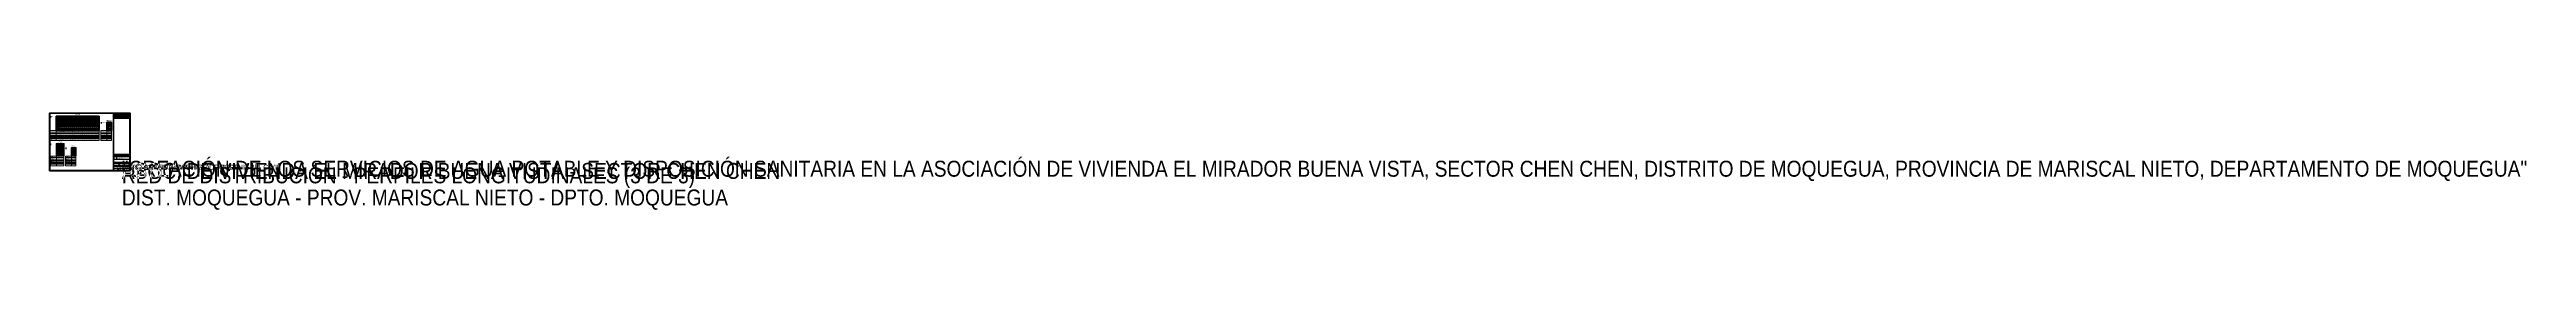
# Paper-space layout 'RD-06 PERFILES 3' of a CAD drawing. Header units: metres. Extents: x 25 to 24789, y -381 to 584.
# The model-space entities are those that its viewports show. They can reach past a viewport. Long polylines and large blocks are cut down to what shows.
import ezdxf
from ezdxf.enums import TextEntityAlignment as Align

# ---------------------------------------------------------------- set-up
doc = ezdxf.new("R2018")
doc.units = ezdxf.units.M
for name, color, linetype, lineweight in [('LAM-CAJETIN', 7, 'Continuous', 25), ('LAM-IMG', 7, 'Continuous', 9), ('LAM-MARCO', 7, 'Continuous', 50), ('LAM-ROTULO', 7, 'Continuous', 35), ('LAM-TXT', 7, 'Continuous', 25), ('PERF-BANDAS', 7, 'Continuous', 18), ('PERF-EST', 6, 'Continuous', 18), ('PERF-GRILLA', 252, 'Continuous', 9), ('PERF-MARCO', 7, 'Continuous', 35), ('PERF-RASANTE', 1, 'Continuous', 35), ('PERF-TERRENO', 32, 'Continuous', 25), ('PERF-TXT', 7, 'Continuous', 18)]:
    doc.layers.add(name, color=color, linetype=linetype, lineweight=lineweight)
doc.layers.add('LAM-VP', color=8, linetype='Continuous', lineweight=9, plot=False)
doc.layers.get('LAM-VP').off()
doc.styles.add('ARIAL', font='arial.ttf')
doc.styles.add('ARIAL-B', font='arialbd.ttf')
picture_1 = doc.add_image_def('image3.png', size_in_pixel=(482, 414))

# ---------------------------------------------------------------- blocks, each defined once
blk = doc.blocks.new('CAJETIN_A1_UNAM')
at = {"layer": 'LAM-CAJETIN'}
for p, q in [((666, 165), (831, 165)), ((666, 160), (831, 160)), ((666, 155), (831, 155)), ((666, 150), (831, 150)), ((666, 124), (831, 124)), ((666, 96), (831, 96)), ((666, 80), (831, 80)), ((666, 56), (831, 56)), ((666, 34), (831, 34)), ((674, 62.5), (713, 62.5)), ((682, 150), (682, 165)), ((712, 150), (712, 165)), ((716, 10), (716, 34)), ((721, 56), (721, 80)), ((729, 62.5), (768, 62.5)), ((761, 10), (761, 34)), ((776, 56), (776, 80)), ((784, 62.5), (823, 62.5)), ((806, 150), (806, 165))]:
    blk.add_line(p, q, dxfattribs=at)
at = {"layer": 'LAM-ROTULO'}
blk.add_line((666, 172), (831, 172), dxfattribs=at)
at = {"layer": 'LAM-TXT', "style": 'ARIAL-B', "width": 0.9}
for s, p in [('PROYECTO:', (668, 121.8)), ('UBICACIÓN:', (668, 93.8)), ('DISEÑO Y DIBUJO:', (668, 77.8)), ('PLANO:', (668, 53.8)), ('ESCALA:', (668, 31.8)), ('FECHA:', (718, 31.8)), ('REVISADO:', (723, 77.8)), ('LÁMINA:', (763, 31.8)), ('DOCENTE:', (778, 77.8))]:
    blk.add_text(s, height=2, dxfattribs=at).set_placement(p, align=Align.TOP_LEFT)
at = {"layer": 'LAM-TXT', "width": 0.9}
for s, height, style, p in [('REV.', 2, 'ARIAL-B', (674, 162.5)), ('FORMATO A1', 2, 'ARIAL', (691, 13.8)), ('FIRMA Y SELLO', 2, 'ARIAL', (693.5, 59.5)), ('FECHA', 2, 'ARIAL-B', (697, 162.5)), ('CUADRO DE REVISIONES', 2.5, 'ARIAL-B', (748.5, 168.5)), ('FIRMA Y SELLO', 2, 'ARIAL', (748.5, 59.5)), ('DESCRIPCIÓN', 2, 'ARIAL-B', (759, 162.5)), ('FIRMA Y SELLO', 2, 'ARIAL', (803.5, 59.5)), ('V°B°', 2, 'ARIAL-B', (818.5, 162.5))]:
    blk.add_text(s, height=height, dxfattribs=dict(at, style=style)).set_placement(p, align=Align.MIDDLE_CENTER)
for s, height, style, p in [('CURSO: ABASTECIMIENTO DE AGUA Y ALCANTARILLADO', 2, 'ARIAL', (698, 127.6)), ('ESCUELA PROFESIONAL DE INGENIERÍA CIVIL', 2.5, 'ARIAL-B', (698, 132.3)), ('UNIVERSIDAD NACIONAL DE MOQUEGUA', 3.5, 'ARIAL-B', (698, 142)), ('FACULTAD DE INGENIERÍA Y ARQUITECTURA', 2.5, 'ARIAL', (698, 137))]:
    blk.add_text(s, height=height, dxfattribs=dict(at, style=style)).set_placement(p)
for tag, height, style, p in [('REV', 2, 'ARIAL', (674, 157.5)), ('ESCALA', 3, 'ARIAL-B', (691, 21)), ('REV_FECHA', 2, 'ARIAL', (697, 157.5)), ('FECHA', 2.5, 'ARIAL', (738.5, 21)), ('REV_DESC', 2, 'ARIAL', (759, 157.5)), ('CODIGO', 7, 'ARIAL-B', (796, 22.5)), ('NUMERO', 2, 'ARIAL', (796, 13.8))]:
    blk.add_attdef(tag, text='', height=height, dxfattribs=dict(at, style=style)).set_placement(p, align=Align.MIDDLE_CENTER)
at = {"layer": 'LAM-TXT', "lineweight": 30, "width": 0.9, "flags": 104}
for tag, height, p in [('DISENO', 2, (693.5, 70.5)), ('REVISADO', 2, (748.5, 70.5)), ('UBICACION', 2.5, (748.5, 86.6)), ('PLANO', 5, (748.5, 43)), ('PROYECTO', 2.5, (748.5, 108.6)), ('DOCENTE', 2, (803.5, 70.5))]:
    blk.add_attdef(tag, text='', height=height, dxfattribs=at).set_placement(p, align=Align.MIDDLE_CENTER)
at = {"layer": 'LAM-IMG'}
image = blk.add_image(picture_1, insert=(669.5, 126), size_in_units=(25.6, 22), dxfattribs=at)
image.dxf.flags = 7
blk = doc.blocks.new('PERFIL_AVENIDA_N_1')
at = {"layer": 'PERF-BANDAS'}
for p, q in [((297200, 8098997), (297200, 8098982)), ((297200, 8098997), (297200, 8098996)), ((297200, 8098982), (297200, 8098983)), ((297200, 8098982), (297200, 8098967)), ((297200, 8098982), (297200, 8098981)), ((297200, 8098967), (297200, 8098968)), ((297200, 8098967), (297200, 8098953)), ((297200, 8098967), (297200, 8098966)), ((297219, 8098997), (297219, 8098996)), ((297219, 8098982), (297219, 8098983)), ((297219, 8098982), (297219, 8098981)), ((297219, 8098967), (297219, 8098968)), ((297219, 8098967), (297219, 8098966)), ((297239, 8098997), (297239, 8098996)), ((297239, 8098982), (297239, 8098983)), ((297239, 8098982), (297239, 8098981)), ((297239, 8098967), (297239, 8098968)), ((297239, 8098967), (297239, 8098966)), ((297250, 8098997), (297250, 8098996)), ((297250, 8098982), (297250, 8098983)), ((297250, 8098982), (297250, 8098981)), ((297250, 8098967), (297250, 8098968)), ((297250, 8098967), (297250, 8098966)), ((297260, 8098997), (297260, 8098996)), ((297260, 8098982), (297260, 8098983)), ((297260, 8098982), (297260, 8098981)), ((297260, 8098967), (297260, 8098968)), ((297260, 8098967), (297260, 8098966)), ((297272, 8098997), (297272, 8098996)), ((297272, 8098982), (297272, 8098983)), ((297272, 8098982), (297272, 8098981)), ((297272, 8098967), (297272, 8098968)), ((297272, 8098967), (297272, 8098966)), ((297279, 8098997), (297279, 8098996)), ((297279, 8098982), (297279, 8098983)), ((297279, 8098982), (297279, 8098981)), ((297279, 8098967), (297279, 8098968)), ((297279, 8098967), (297279, 8098966)), ((297287, 8098997), (297287, 8098996)), ((297287, 8098982), (297287, 8098983)), ((297287, 8098982), (297287, 8098981)), ((297287, 8098967), (297287, 8098968)), ((297287, 8098967), (297287, 8098966)), ((297298, 8098997), (297298, 8098996)), ((297298, 8098982), (297298, 8098983)), ((297298, 8098982), (297298, 8098981)), ((297298, 8098967), (297298, 8098968)), ((297298, 8098967), (297298, 8098966)), ((297319, 8098997), (297319, 8098996)), ((297319, 8098982), (297319, 8098983)), ((297319, 8098982), (297319, 8098981)), ((297319, 8098967), (297319, 8098968)), ((297319, 8098967), (297319, 8098966)), ((297338, 8098997), (297338, 8098996)), ((297338, 8098982), (297338, 8098983)), ((297338, 8098982), (297338, 8098981)), ((297338, 8098967), (297338, 8098968)), ((297338, 8098967), (297338, 8098966)), ((297346, 8098997), (297346, 8098996)), ((297346, 8098982), (297346, 8098983)), ((297346, 8098982), (297346, 8098981)), ((297346, 8098967), (297346, 8098968)), ((297346, 8098967), (297346, 8098966)), ((297360, 8098997), (297360, 8098996)), ((297360, 8098982), (297360, 8098983)), ((297360, 8098982), (297360, 8098981)), ((297360, 8098967), (297360, 8098968)), ((297360, 8098967), (297360, 8098966)), ((297366, 8098997), (297366, 8098996)), ((297366, 8098982), (297366, 8098983)), ((297366, 8098982), (297366, 8098981)), ((297366, 8098967), (297366, 8098968)), ((297366, 8098967), (297366, 8098966)), ((297380, 8098997), (297380, 8098996)), ((297380, 8098982), (297380, 8098983)), ((297380, 8098982), (297380, 8098981)), ((297380, 8098967), (297380, 8098968)), ((297380, 8098967), (297380, 8098966)), ((297384, 8098997), (297384, 8098996)), ((297384, 8098982), (297384, 8098983)), ((297384, 8098982), (297384, 8098981)), ((297384, 8098967), (297384, 8098968)), ((297384, 8098967), (297384, 8098966)), ((297398, 8098997), (297398, 8098996)), ((297398, 8098982), (297398, 8098983)), ((297398, 8098982), (297398, 8098981)), ((297398, 8098967), (297398, 8098968)), ((297398, 8098967), (297398, 8098966)), ((297419, 8098997), (297419, 8098996)), ((297419, 8098982), (297419, 8098983)), ((297419, 8098982), (297419, 8098981)), ((297419, 8098967), (297419, 8098968)), ((297419, 8098967), (297419, 8098966)), ((297438, 8098997), (297438, 8098996)), ((297438, 8098982), (297438, 8098983)), ((297438, 8098982), (297438, 8098981)), ((297438, 8098967), (297438, 8098968)), ((297438, 8098967), (297438, 8098966)), ((297445, 8098997), (297445, 8098996)), ((297445, 8098982), (297445, 8098983)), ((297445, 8098982), (297445, 8098981)), ((297445, 8098967), (297445, 8098968)), ((297445, 8098967), (297445, 8098966)), ((297460, 8098997), (297460, 8098996)), ((297460, 8098982), (297460, 8098983)), ((297460, 8098982), (297460, 8098981)), ((297460, 8098967), (297460, 8098968)), ((297460, 8098967), (297460, 8098966)), ((297465, 8098997), (297465, 8098996)), ((297465, 8098982), (297465, 8098983)), ((297465, 8098982), (297465, 8098981)), ((297465, 8098967), (297465, 8098968)), ((297465, 8098967), (297465, 8098966)), ((297480, 8098997), (297480, 8098996)), ((297480, 8098982), (297480, 8098983)), ((297480, 8098982), (297480, 8098981)), ((297480, 8098967), (297480, 8098968)), ((297480, 8098967), (297480, 8098966)), ((297491, 8098997), (297491, 8098996)), ((297491, 8098982), (297491, 8098983)), ((297491, 8098982), (297491, 8098981)), ((297491, 8098967), (297491, 8098968)), ((297491, 8098967), (297491, 8098966)), ((297500, 8098997), (297500, 8098996)), ((297500, 8098982), (297500, 8098983)), ((297500, 8098982), (297500, 8098981)), ((297500, 8098967), (297500, 8098968)), ((297500, 8098967), (297500, 8098966)), ((297511, 8098997), (297511, 8098996)), ((297511, 8098982), (297511, 8098983)), ((297511, 8098982), (297511, 8098981)), ((297511, 8098967), (297511, 8098968)), ((297511, 8098967), (297511, 8098966)), ((297520, 8098997), (297520, 8098996)), ((297520, 8098982), (297520, 8098983)), ((297520, 8098982), (297520, 8098981)), ((297520, 8098967), (297520, 8098968)), ((297520, 8098967), (297520, 8098966)), ((297530, 8098997), (297530, 8098996)), ((297530, 8098982), (297530, 8098983)), ((297530, 8098982), (297530, 8098981)), ((297530, 8098967), (297530, 8098968)), ((297530, 8098967), (297530, 8098966)), ((297540, 8098997), (297540, 8098996)), ((297540, 8098982), (297540, 8098983)), ((297540, 8098982), (297540, 8098981)), ((297540, 8098967), (297540, 8098968)), ((297540, 8098967), (297540, 8098966)), ((297544, 8098997), (297544, 8098996)), ((297544, 8098982), (297544, 8098983)), ((297544, 8098982), (297544, 8098981)), ((297544, 8098967), (297544, 8098968)), ((297544, 8098967), (297544, 8098966)), ((297560, 8098997), (297560, 8098996)), ((297560, 8098982), (297560, 8098983)), ((297560, 8098982), (297560, 8098981)), ((297560, 8098967), (297560, 8098968)), ((297560, 8098967), (297560, 8098966)), ((297579, 8098997), (297579, 8098996)), ((297579, 8098982), (297579, 8098983)), ((297579, 8098982), (297579, 8098981)), ((297579, 8098967), (297579, 8098968)), ((297579, 8098967), (297579, 8098966)), ((297589, 8098997), (297589, 8098996)), ((297589, 8098982), (297589, 8098983)), ((297589, 8098982), (297589, 8098981)), ((297589, 8098967), (297589, 8098968)), ((297589, 8098967), (297589, 8098966)), ((297600, 8098997), (297600, 8098996)), ((297600, 8098982), (297600, 8098983)), ((297600, 8098982), (297600, 8098981)), ((297600, 8098967), (297600, 8098968)), ((297600, 8098967), (297600, 8098966)), ((297609, 8098997), (297609, 8098996)), ((297609, 8098982), (297609, 8098983)), ((297609, 8098982), (297609, 8098981)), ((297609, 8098967), (297609, 8098968)), ((297609, 8098967), (297609, 8098966)), ((297620, 8098997), (297620, 8098996)), ((297620, 8098982), (297620, 8098983)), ((297620, 8098982), (297620, 8098981)), ((297620, 8098967), (297620, 8098968)), ((297620, 8098967), (297620, 8098966)), ((297629, 8098997), (297629, 8098996)), ((297629, 8098982), (297629, 8098983)), ((297629, 8098982), (297629, 8098981)), ((297629, 8098967), (297629, 8098968)), ((297629, 8098967), (297629, 8098966)), ((297200, 8098953), (297200, 8098954)), ((297200, 8098953), (297200, 8098941)), ((297200, 8098953), (297200, 8098952)), ((297200, 8098941), (297200, 8098942)), ((297200, 8098941), (297200, 8098933)), ((297200, 8098933), (297200, 8098925)), ((297200, 8098925), (297200, 8098917)), ((297200, 8098917), (297200, 8098900)), ((297200, 8098917), (297200, 8098916)), ((297200, 8098900), (297200, 8098901)), ((297219, 8098953), (297219, 8098954)), ((297219, 8098953), (297219, 8098952)), ((297219, 8098941), (297219, 8098942)), ((297219, 8098933), (297219, 8098925)), ((297219, 8098925), (297219, 8098917)), ((297219, 8098917), (297219, 8098916)), ((297219, 8098900), (297219, 8098901)), ((297220, 8098933), (297220, 8098925)), ((297220, 8098925), (297220, 8098917)), ((297239, 8098953), (297239, 8098954)), ((297239, 8098953), (297239, 8098952)), ((297239, 8098941), (297239, 8098942)), ((297239, 8098933), (297239, 8098925)), ((297239, 8098925), (297239, 8098917)), ((297239, 8098917), (297239, 8098916)), ((297239, 8098900), (297239, 8098901)), ((297240, 8098933), (297240, 8098925)), ((297240, 8098925), (297240, 8098917)), ((297250, 8098953), (297250, 8098954)), ((297250, 8098953), (297250, 8098952)), ((297250, 8098941), (297250, 8098942)), ((297250, 8098933), (297250, 8098925)), ((297250, 8098925), (297250, 8098917)), ((297250, 8098917), (297250, 8098916)), ((297250, 8098900), (297250, 8098901)), ((297260, 8098953), (297260, 8098954)), ((297260, 8098953), (297260, 8098952)), ((297260, 8098941), (297260, 8098942)), ((297260, 8098933), (297260, 8098925)), ((297260, 8098925), (297260, 8098917)), ((297260, 8098917), (297260, 8098916)), ((297260, 8098900), (297260, 8098901)), ((297261, 8098933), (297261, 8098925)), ((297261, 8098925), (297261, 8098917)), ((297272, 8098953), (297272, 8098954)), ((297272, 8098953), (297272, 8098952)), ((297272, 8098941), (297272, 8098942)), ((297272, 8098933), (297272, 8098925)), ((297272, 8098925), (297272, 8098917)), ((297272, 8098917), (297272, 8098916)), ((297272, 8098900), (297272, 8098901)), ((297279, 8098953), (297279, 8098954)), ((297279, 8098953), (297279, 8098952)), ((297279, 8098941), (297279, 8098942)), ((297279, 8098933), (297279, 8098925)), ((297279, 8098925), (297279, 8098917)), ((297279, 8098917), (297279, 8098916)), ((297279, 8098900), (297279, 8098901)), ((297280, 8098933), (297280, 8098925)), ((297280, 8098925), (297280, 8098917)), ((297287, 8098953), (297287, 8098954)), ((297287, 8098953), (297287, 8098952)), ((297287, 8098941), (297287, 8098942)), ((297287, 8098933), (297287, 8098925)), ((297287, 8098925), (297287, 8098917)), ((297287, 8098917), (297287, 8098916)), ((297287, 8098900), (297287, 8098901)), ((297298, 8098953), (297298, 8098954)), ((297298, 8098953), (297298, 8098952)), ((297298, 8098941), (297298, 8098942)), ((297298, 8098933), (297298, 8098925)), ((297298, 8098925), (297298, 8098917)), ((297298, 8098917), (297298, 8098916)), ((297298, 8098900), (297298, 8098901)), ((297300, 8098933), (297300, 8098925)), ((297300, 8098933), (297300, 8098925)), ((297300, 8098925), (297300, 8098917)), ((297300, 8098925), (297300, 8098917)), ((297319, 8098953), (297319, 8098954)), ((297319, 8098953), (297319, 8098952)), ((297319, 8098941), (297319, 8098942)), ((297319, 8098933), (297319, 8098925)), ((297319, 8098925), (297319, 8098917)), ((297319, 8098917), (297319, 8098916)), ((297319, 8098900), (297319, 8098901)), ((297320, 8098933), (297320, 8098925)), ((297320, 8098925), (297320, 8098917)), ((297338, 8098953), (297338, 8098954)), ((297338, 8098953), (297338, 8098952)), ((297338, 8098941), (297338, 8098942)), ((297338, 8098933), (297338, 8098925)), ((297338, 8098925), (297338, 8098917)), ((297338, 8098917), (297338, 8098916)), ((297338, 8098900), (297338, 8098901)), ((297340, 8098933), (297340, 8098925)), ((297340, 8098925), (297340, 8098917)), ((297346, 8098953), (297346, 8098954)), ((297346, 8098953), (297346, 8098952)), ((297346, 8098941), (297346, 8098942)), ((297346, 8098933), (297346, 8098925)), ((297346, 8098925), (297346, 8098917)), ((297346, 8098917), (297346, 8098916)), ((297346, 8098900), (297346, 8098901)), ((297347, 8098933), (297347, 8098925)), ((297347, 8098925), (297347, 8098917)), ((297360, 8098953), (297360, 8098954)), ((297360, 8098953), (297360, 8098952)), ((297360, 8098941), (297360, 8098942)), ((297360, 8098933), (297360, 8098925)), ((297360, 8098925), (297360, 8098917)), ((297360, 8098917), (297360, 8098916)), ((297360, 8098900), (297360, 8098901)), ((297366, 8098953), (297366, 8098954)), ((297366, 8098953), (297366, 8098952)), ((297366, 8098941), (297366, 8098942)), ((297366, 8098933), (297366, 8098925)), ((297366, 8098925), (297366, 8098917)), ((297366, 8098917), (297366, 8098916)), ((297366, 8098900), (297366, 8098901)), ((297380, 8098953), (297380, 8098954)), ((297380, 8098953), (297380, 8098952)), ((297380, 8098941), (297380, 8098942)), ((297380, 8098933), (297380, 8098925)), ((297380, 8098925), (297380, 8098917)), ((297380, 8098917), (297380, 8098916)), ((297380, 8098900), (297380, 8098901)), ((297384, 8098953), (297384, 8098954)), ((297384, 8098953), (297384, 8098952)), ((297384, 8098941), (297384, 8098942)), ((297384, 8098933), (297384, 8098925)), ((297384, 8098925), (297384, 8098917)), ((297384, 8098917), (297384, 8098916)), ((297384, 8098900), (297384, 8098901)), ((297385, 8098933), (297385, 8098925)), ((297385, 8098925), (297385, 8098917)), ((297398, 8098953), (297398, 8098954)), ((297398, 8098953), (297398, 8098952)), ((297398, 8098941), (297398, 8098942)), ((297398, 8098933), (297398, 8098925)), ((297398, 8098925), (297398, 8098917)), ((297398, 8098917), (297398, 8098916)), ((297398, 8098900), (297398, 8098901)), ((297400, 8098933), (297400, 8098925)), ((297400, 8098933), (297400, 8098925)), ((297400, 8098925), (297400, 8098917)), ((297400, 8098925), (297400, 8098917)), ((297419, 8098953), (297419, 8098954)), ((297419, 8098953), (297419, 8098952)), ((297419, 8098941), (297419, 8098942)), ((297419, 8098933), (297419, 8098925)), ((297419, 8098925), (297419, 8098917)), ((297419, 8098917), (297419, 8098916)), ((297419, 8098900), (297419, 8098901)), ((297420, 8098933), (297420, 8098925)), ((297420, 8098925), (297420, 8098917)), ((297438, 8098953), (297438, 8098954)), ((297438, 8098953), (297438, 8098952)), ((297438, 8098941), (297438, 8098942)), ((297438, 8098933), (297438, 8098925)), ((297438, 8098925), (297438, 8098917)), ((297438, 8098917), (297438, 8098916)), ((297438, 8098900), (297438, 8098901)), ((297440, 8098933), (297440, 8098925)), ((297440, 8098925), (297440, 8098917)), ((297445, 8098953), (297445, 8098954)), ((297445, 8098953), (297445, 8098952)), ((297445, 8098941), (297445, 8098942)), ((297445, 8098933), (297445, 8098925)), ((297445, 8098925), (297445, 8098917)), ((297445, 8098917), (297445, 8098916)), ((297445, 8098900), (297445, 8098901)), ((297446, 8098933), (297446, 8098925)), ((297446, 8098925), (297446, 8098917)), ((297460, 8098953), (297460, 8098954)), ((297460, 8098953), (297460, 8098952)), ((297460, 8098941), (297460, 8098942)), ((297460, 8098933), (297460, 8098925)), ((297460, 8098925), (297460, 8098917)), ((297460, 8098917), (297460, 8098916)), ((297460, 8098900), (297460, 8098901)), ((297465, 8098953), (297465, 8098954)), ((297465, 8098953), (297465, 8098952)), ((297465, 8098941), (297465, 8098942)), ((297465, 8098933), (297465, 8098925)), ((297465, 8098925), (297465, 8098917)), ((297465, 8098917), (297465, 8098916)), ((297465, 8098900), (297465, 8098901)), ((297480, 8098953), (297480, 8098954)), ((297480, 8098953), (297480, 8098952)), ((297480, 8098941), (297480, 8098942)), ((297480, 8098933), (297480, 8098925)), ((297480, 8098925), (297480, 8098917)), ((297480, 8098917), (297480, 8098916)), ((297480, 8098900), (297480, 8098901)), ((297483, 8098933), (297483, 8098925)), ((297483, 8098925), (297483, 8098917)), ((297491, 8098953), (297491, 8098954)), ((297491, 8098953), (297491, 8098952)), ((297491, 8098941), (297491, 8098942)), ((297491, 8098933), (297491, 8098925)), ((297491, 8098925), (297491, 8098917)), ((297491, 8098917), (297491, 8098916)), ((297491, 8098900), (297491, 8098901)), ((297492, 8098933), (297492, 8098925)), ((297492, 8098925), (297492, 8098917)), ((297500, 8098953), (297500, 8098954)), ((297500, 8098953), (297500, 8098952)), ((297500, 8098941), (297500, 8098942)), ((297500, 8098933), (297500, 8098925)), ((297500, 8098925), (297500, 8098917)), ((297500, 8098917), (297500, 8098916)), ((297500, 8098900), (297500, 8098901)), ((297511, 8098953), (297511, 8098954)), ((297511, 8098953), (297511, 8098952)), ((297511, 8098941), (297511, 8098942)), ((297511, 8098933), (297511, 8098925)), ((297511, 8098925), (297511, 8098917)), ((297511, 8098917), (297511, 8098916)), ((297511, 8098900), (297511, 8098901)), ((297520, 8098953), (297520, 8098954)), ((297520, 8098953), (297520, 8098952)), ((297520, 8098941), (297520, 8098942)), ((297520, 8098933), (297520, 8098925)), ((297520, 8098925), (297520, 8098917)), ((297520, 8098917), (297520, 8098916)), ((297520, 8098900), (297520, 8098901)), ((297530, 8098953), (297530, 8098954)), ((297530, 8098953), (297530, 8098952)), ((297530, 8098941), (297530, 8098942)), ((297530, 8098933), (297530, 8098925)), ((297530, 8098925), (297530, 8098917)), ((297530, 8098917), (297530, 8098916)), ((297530, 8098900), (297530, 8098901)), ((297540, 8098953), (297540, 8098954)), ((297540, 8098953), (297540, 8098952)), ((297540, 8098941), (297540, 8098942)), ((297540, 8098933), (297540, 8098925)), ((297540, 8098933), (297540, 8098925)), ((297540, 8098925), (297540, 8098917)), ((297540, 8098925), (297540, 8098917)), ((297540, 8098917), (297540, 8098916)), ((297540, 8098900), (297540, 8098901)), ((297541, 8098933), (297541, 8098925)), ((297541, 8098925), (297541, 8098917)), ((297544, 8098953), (297544, 8098954)), ((297544, 8098953), (297544, 8098952)), ((297544, 8098941), (297544, 8098942)), ((297544, 8098933), (297544, 8098925)), ((297544, 8098925), (297544, 8098917)), ((297544, 8098917), (297544, 8098916)), ((297544, 8098900), (297544, 8098901)), ((297560, 8098953), (297560, 8098954)), ((297560, 8098953), (297560, 8098952)), ((297560, 8098941), (297560, 8098942)), ((297560, 8098933), (297560, 8098925)), ((297560, 8098933), (297560, 8098925)), ((297560, 8098925), (297560, 8098917)), ((297560, 8098925), (297560, 8098917)), ((297560, 8098917), (297560, 8098916)), ((297560, 8098900), (297560, 8098901)), ((297579, 8098953), (297579, 8098954)), ((297579, 8098953), (297579, 8098952)), ((297579, 8098941), (297579, 8098942)), ((297579, 8098933), (297579, 8098925)), ((297579, 8098925), (297579, 8098917)), ((297579, 8098917), (297579, 8098916)), ((297579, 8098900), (297579, 8098901)), ((297580, 8098933), (297580, 8098925)), ((297580, 8098925), (297580, 8098917)), ((297589, 8098953), (297589, 8098954)), ((297589, 8098953), (297589, 8098952)), ((297589, 8098941), (297589, 8098942)), ((297589, 8098933), (297589, 8098925)), ((297589, 8098925), (297589, 8098917)), ((297589, 8098917), (297589, 8098916)), ((297589, 8098900), (297589, 8098901)), ((297590, 8098933), (297590, 8098925)), ((297590, 8098925), (297590, 8098917)), ((297591, 8098933), (297591, 8098925)), ((297591, 8098925), (297591, 8098917)), ((297600, 8098953), (297600, 8098954)), ((297600, 8098953), (297600, 8098952)), ((297600, 8098941), (297600, 8098942)), ((297600, 8098933), (297600, 8098925)), ((297600, 8098925), (297600, 8098917)), ((297600, 8098917), (297600, 8098916)), ((297600, 8098900), (297600, 8098901)), ((297609, 8098953), (297609, 8098954)), ((297609, 8098953), (297609, 8098952)), ((297609, 8098941), (297609, 8098942)), ((297609, 8098933), (297609, 8098925)), ((297609, 8098925), (297609, 8098917)), ((297609, 8098917), (297609, 8098916)), ((297609, 8098900), (297609, 8098901)), ((297620, 8098953), (297620, 8098954)), ((297620, 8098953), (297620, 8098952)), ((297620, 8098941), (297620, 8098942)), ((297620, 8098933), (297620, 8098925)), ((297620, 8098925), (297620, 8098917)), ((297620, 8098917), (297620, 8098916)), ((297620, 8098900), (297620, 8098901)), ((297629, 8098953), (297629, 8098954)), ((297629, 8098953), (297629, 8098952)), ((297629, 8098941), (297629, 8098942)), ((297629, 8098941), (297629, 8098933)), ((297629, 8098933), (297629, 8098925)), ((297629, 8098925), (297629, 8098917)), ((297629, 8098917), (297629, 8098916)), ((297629, 8098900), (297629, 8098901))]:
    blk.add_line(p, q, dxfattribs=at)
for points in [[(297140, 8098982), (297629, 8098982), (297629, 8098997), (297140, 8098997)], [(297140, 8098967), (297629, 8098967), (297629, 8098982), (297140, 8098982)], [(297140, 8098953), (297629, 8098953), (297629, 8098967), (297140, 8098967)], [(297140, 8098941), (297629, 8098941), (297629, 8098953), (297140, 8098953)], [(297140, 8098933), (297629, 8098933), (297629, 8098941), (297140, 8098941)], [(297140, 8098925), (297629, 8098925), (297629, 8098933), (297140, 8098933)], [(297140, 8098917), (297629, 8098917), (297629, 8098925), (297140, 8098925)], [(297140, 8098900), (297629, 8098900), (297629, 8098917), (297140, 8098917)]]:
    blk.add_lwpolyline(points, close=True, dxfattribs=at)
at = {"layer": 'PERF-EST'}
for p, q in [((297200, 8099013), (297200, 8099023)), ((297219, 8099027), (297219, 8099037)), ((297239, 8099039), (297239, 8099048)), ((297250, 8099043), (297250, 8099051)), ((297261, 8099046), (297261, 8099055)), ((297272, 8099052), (297272, 8099061)), ((297279, 8099056), (297279, 8099064)), ((297287, 8099059), (297287, 8099068)), ((297298, 8099053), (297298, 8099061)), ((297300, 8099052), (297300, 8099060)), ((297319, 8099056), (297319, 8099065)), ((297338, 8099057), (297338, 8099065)), ((297346, 8099056), (297346, 8099065)), ((297347, 8099056), (297347, 8099065)), ((297366, 8099061), (297366, 8099070)), ((297384, 8099065), (297384, 8099074)), ((297385, 8099066), (297385, 8099074)), ((297398, 8099079), (297398, 8099087)), ((297400, 8099081), (297400, 8099089)), ((297419, 8099079), (297419, 8099087)), ((297438, 8099075), (297438, 8099083)), ((297445, 8099074), (297445, 8099082)), ((297446, 8099074), (297446, 8099082)), ((297465, 8099073), (297465, 8099082)), ((297483, 8099074), (297483, 8099082)), ((297491, 8099071), (297491, 8099079)), ((297492, 8099070), (297492, 8099079)), ((297511, 8099070), (297511, 8099079)), ((297530, 8099075), (297530, 8099084)), ((297540, 8099081), (297540, 8099089)), ((297541, 8099082), (297541, 8099090)), ((297544, 8099083), (297544, 8099092)), ((297560, 8099093), (297560, 8099101)), ((297579, 8099103), (297579, 8099111)), ((297589, 8099108), (297589, 8099116)), ((297590, 8099109), (297590, 8099117)), ((297591, 8099109), (297591, 8099117)), ((297609, 8099114), (297609, 8099122)), ((297629, 8099113), (297629, 8099121))]:
    blk.add_line(p, q, dxfattribs=at)
at = {"layer": 'PERF-GRILLA'}
for p, q in [((297200, 8099140), (297629, 8099140)), ((297200, 8099000), (297200, 8099140)), ((297200, 8099130), (297629, 8099130)), ((297200, 8099120), (297629, 8099120)), ((297200, 8099110), (297629, 8099110)), ((297200, 8099100), (297629, 8099100)), ((297200, 8099090), (297629, 8099090)), ((297200, 8099080), (297629, 8099080)), ((297200, 8099070), (297629, 8099070)), ((297200, 8099060), (297629, 8099060)), ((297200, 8099050), (297629, 8099050)), ((297200, 8099040), (297629, 8099040)), ((297200, 8099030), (297629, 8099030)), ((297200, 8099020), (297629, 8099020)), ((297200, 8099010), (297629, 8099010)), ((297200, 8099000), (297629, 8099000)), ((297220, 8099000), (297220, 8099140)), ((297240, 8099000), (297240, 8099140)), ((297260, 8099000), (297260, 8099140)), ((297280, 8099000), (297280, 8099140)), ((297300, 8099000), (297300, 8099140)), ((297320, 8099000), (297320, 8099140)), ((297340, 8099000), (297340, 8099140)), ((297360, 8099000), (297360, 8099140)), ((297380, 8099000), (297380, 8099140)), ((297400, 8099000), (297400, 8099140)), ((297420, 8099000), (297420, 8099140)), ((297440, 8099000), (297440, 8099140)), ((297460, 8099000), (297460, 8099140)), ((297480, 8099000), (297480, 8099140)), ((297500, 8099000), (297500, 8099140)), ((297520, 8099000), (297520, 8099140)), ((297540, 8099000), (297540, 8099140)), ((297560, 8099000), (297560, 8099140)), ((297580, 8099000), (297580, 8099140)), ((297600, 8099000), (297600, 8099140)), ((297620, 8099000), (297620, 8099140))]:
    blk.add_line(p, q, dxfattribs=at)
at = {"layer": 'PERF-MARCO'}
blk.add_lwpolyline([(297200, 8099000), (297629, 8099000), (297629, 8099140), (297200, 8099140)], close=True, dxfattribs=at)
at = {"layer": 'PERF-RASANTE'}
blk.add_line((297140, 8099134), (297148, 8099134), dxfattribs=at)
blk.add_lwpolyline([(297200, 8099013), (297219, 8099027), (297220, 8099028), (297239, 8099039), (297240, 8099040), (297250, 8099043), (297260, 8099046), (297261, 8099046), (297272, 8099052), (297279, 8099056), (297280, 8099056), (297287, 8099059), (297298, 8099053), (297300, 8099052), (297300, 8099052), (297319, 8099056), (297320, 8099056), (297338, 8099057), (297340, 8099057), (297346, 8099056), (297347, 8099056), (297360, 8099060), (297366, 8099061), (297380, 8099065), (297384, 8099065), (297385, 8099066), (297398, 8099079), (297400, 8099081), (297400, 8099081), (297419, 8099079), (297420, 8099078), (297438, 8099075), (297440, 8099075), (297445, 8099074), (297446, 8099074), (297460, 8099073), (297465, 8099073), (297480, 8099074), (297483, 8099074), (297491, 8099071), (297492, 8099070), (297500, 8099070), (297511, 8099070), (297520, 8099072), (297530, 8099075), (297540, 8099081), (297540, 8099081), (297541, 8099082), (297544, 8099083), (297560, 8099093), (297560, 8099093), (297579, 8099103), (297580, 8099104), (297589, 8099108), (297590, 8099109), (297591, 8099109), (297600, 8099113), (297609, 8099114), (297620, 8099114), (297629, 8099113)], dxfattribs=at)
at = {"layer": 'PERF-RASANTE', "color": 5}
blk.add_lwpolyline([(297200, 8099014), (297219, 8099027), (297220, 8099028), (297239, 8099039), (297240, 8099040), (297250, 8099043), (297260, 8099046), (297261, 8099047), (297272, 8099052), (297279, 8099056), (297280, 8099056), (297287, 8099060), (297298, 8099053), (297300, 8099052), (297300, 8099052), (297319, 8099056), (297320, 8099057), (297338, 8099057), (297340, 8099057), (297346, 8099057), (297347, 8099057), (297360, 8099060), (297366, 8099062), (297380, 8099065), (297384, 8099066), (297385, 8099066), (297398, 8099079), (297400, 8099081), (297400, 8099081), (297419, 8099079), (297420, 8099079), (297438, 8099075), (297440, 8099075), (297445, 8099074), (297446, 8099074), (297460, 8099073), (297465, 8099073), (297480, 8099074), (297483, 8099074), (297491, 8099071), (297492, 8099071), (297500, 8099070), (297511, 8099070), (297520, 8099073), (297530, 8099076), (297540, 8099081), (297540, 8099081), (297541, 8099082), (297544, 8099084), (297560, 8099093), (297560, 8099093), (297579, 8099103), (297580, 8099104), (297589, 8099108), (297590, 8099109), (297591, 8099109), (297600, 8099113), (297609, 8099114), (297620, 8099114), (297629, 8099113)], dxfattribs=at)
at = {"layer": 'PERF-TERRENO'}
blk.add_line((297140, 8099138), (297148, 8099138), dxfattribs=at)
blk.add_lwpolyline([(297200, 8099017), (297201, 8099018), (297202, 8099019), (297203, 8099019), (297204, 8099020), (297205, 8099020), (297206, 8099021), (297207, 8099022), (297208, 8099022), (297209, 8099023), (297210, 8099023), (297211, 8099024), (297212, 8099024), (297213, 8099025), (297214, 8099025), (297215, 8099026), (297216, 8099027), (297217, 8099028), (297218, 8099029), (297219, 8099030), (297220, 8099031), (297221, 8099032), (297222, 8099032), (297223, 8099033), (297224, 8099033), (297225, 8099034), (297226, 8099035), (297227, 8099035), (297228, 8099036), (297229, 8099036), (297230, 8099037), (297231, 8099037), (297232, 8099038), (297233, 8099038), (297234, 8099038), (297235, 8099039), (297236, 8099040), (297237, 8099041), (297238, 8099041), (297239, 8099042), (297240, 8099042), (297241, 8099042), (297242, 8099043), (297243, 8099043), (297244, 8099043), (297245, 8099044), (297246, 8099044), (297247, 8099044), (297248, 8099045), (297249, 8099045), (297250, 8099045), (297251, 8099045), (297252, 8099045), (297253, 8099046), (297254, 8099046), (297255, 8099046), (297256, 8099047), (297257, 8099047), (297258, 8099048), (297259, 8099048), (297260, 8099048), (297261, 8099049), (297262, 8099049), (297263, 8099050), (297264, 8099050), (297265, 8099051), (297266, 8099051), (297267, 8099052), (297268, 8099052), (297269, 8099053), (297270, 8099053), (297271, 8099054), (297272, 8099054), (297273, 8099055), (297274, 8099055), (297275, 8099056), (297276, 8099056), (297277, 8099057), (297278, 8099057), (297279, 8099058), (297280, 8099058), (297281, 8099059), (297282, 8099059), (297283, 8099060), (297284, 8099060), (297285, 8099061), (297286, 8099061), (297287, 8099062), (297288, 8099061), (297289, 8099061), (297290, 8099060), (297291, 8099060), (297292, 8099059), (297293, 8099059), (297294, 8099058), (297295, 8099057), (297296, 8099057), (297297, 8099056), (297298, 8099056), (297299, 8099055), (297300, 8099054), (297301, 8099054), (297302, 8099055), (297303, 8099055), (297304, 8099056), (297305, 8099056), (297306, 8099057), (297307, 8099057), (297308, 8099058), (297309, 8099058), (297310, 8099058), (297311, 8099058), (297312, 8099058), (297313, 8099058), (297314, 8099058), (297315, 8099058), (297316, 8099058), (297317, 8099058), (297318, 8099059), (297319, 8099059), (297320, 8099059), (297321, 8099059), (297322, 8099059), (297323, 8099059), (297324, 8099059), (297325, 8099059), (297326, 8099059), (297327, 8099059), (297328, 8099059), (297329, 8099059), (297330, 8099059), (297331, 8099059), (297332, 8099059), (297333, 8099059), (297334, 8099059), (297335, 8099059), (297336, 8099059), (297337, 8099059), (297338, 8099059), (297339, 8099059), (297340, 8099059), (297341, 8099059), (297342, 8099059), (297343, 8099059), (297344, 8099059), (297345, 8099059), (297346, 8099059), (297347, 8099059), (297348, 8099059), (297349, 8099059), (297350, 8099060), (297351, 8099060), (297352, 8099060), (297353, 8099060), (297354, 8099061), (297355, 8099061), (297356, 8099061), (297357, 8099061), (297358, 8099062), (297359, 8099062), (297360, 8099062), (297361, 8099063), (297362, 8099063), (297363, 8099063), (297364, 8099063), (297365, 8099064), (297366, 8099064), (297367, 8099064), (297368, 8099064), (297369, 8099065), (297370, 8099065), (297371, 8099065), (297372, 8099065), (297373, 8099065), (297374, 8099066), (297375, 8099066), (297376, 8099066), (297377, 8099066), (297378, 8099067), (297379, 8099067), (297380, 8099067), (297381, 8099067), (297382, 8099067), (297383, 8099067), (297384, 8099068), (297385, 8099069), (297386, 8099070), (297387, 8099071), (297388, 8099072), (297389, 8099073), (297390, 8099074), (297391, 8099075), (297392, 8099076), (297393, 8099077), (297394, 8099078), (297395, 8099079), (297396, 8099080), (297397, 8099081), (297398, 8099082), (297399, 8099083), (297400, 8099083), (297401, 8099083), (297402, 8099083), (297403, 8099083), (297404, 8099083), (297405, 8099083), (297406, 8099083), (297407, 8099083), (297408, 8099082), (297409, 8099082), (297410, 8099082), (297411, 8099082), (297412, 8099082), (297413, 8099082), (297414, 8099082), (297415, 8099081), (297416, 8099081), (297417, 8099081), (297418, 8099081), (297419, 8099081), (297420, 8099081), (297421, 8099080), (297422, 8099080), (297423, 8099080), (297424, 8099080), (297425, 8099080), (297426, 8099079), (297427, 8099079), (297428, 8099079), (297429, 8099079), (297430, 8099079), (297431, 8099079), (297432, 8099078), (297433, 8099078), (297434, 8099078), (297435, 8099078), (297436, 8099078), (297437, 8099078), (297438, 8099077), (297439, 8099077), (297440, 8099077), (297441, 8099077), (297442, 8099077), (297443, 8099076), (297444, 8099076), (297445, 8099076), (297446, 8099076), (297447, 8099076), (297448, 8099076), (297449, 8099076), (297450, 8099076), (297451, 8099076), (297452, 8099076), (297453, 8099076), (297454, 8099076), (297455, 8099076), (297456, 8099076), (297457, 8099075), (297458, 8099075), (297459, 8099075), (297460, 8099075), (297461, 8099076), (297462, 8099076), (297463, 8099076), (297464, 8099076), (297465, 8099076), (297466, 8099076), (297467, 8099076), (297468, 8099076), (297469, 8099076), (297470, 8099076), (297471, 8099076), (297472, 8099076), (297473, 8099076), (297474, 8099076), (297475, 8099076), (297476, 8099076), (297477, 8099076), (297478, 8099076), (297479, 8099076), (297480, 8099076), (297481, 8099076), (297482, 8099076), (297483, 8099076), (297484, 8099076), (297485, 8099076), (297486, 8099075), (297487, 8099075), (297488, 8099075), (297489, 8099074), (297490, 8099074), (297491, 8099073), (297492, 8099073), (297493, 8099073), (297494, 8099073), (297495, 8099073), (297496, 8099073), (297497, 8099073), (297498, 8099073), (297499, 8099073), (297500, 8099073), (297501, 8099073), (297502, 8099073), (297503, 8099073), (297504, 8099073), (297505, 8099073), (297506, 8099073), (297507, 8099073), (297508, 8099073), (297509, 8099073), (297510, 8099073), (297511, 8099073), (297512, 8099073), (297513, 8099073), (297514, 8099073), (297515, 8099073), (297516, 8099074), (297517, 8099074), (297518, 8099074), (297519, 8099075), (297520, 8099075), (297521, 8099075), (297522, 8099076), (297523, 8099076), (297524, 8099076), (297525, 8099077), (297526, 8099077), (297527, 8099077), (297528, 8099078), (297529, 8099078), (297530, 8099078), (297531, 8099078), (297532, 8099079), (297533, 8099079), (297534, 8099080), (297535, 8099081), (297536, 8099081), (297537, 8099082), (297538, 8099082), (297539, 8099083), (297540, 8099083), (297541, 8099084), (297542, 8099085), (297543, 8099085), (297544, 8099086), (297545, 8099087), (297546, 8099087), (297547, 8099088), (297548, 8099088), (297549, 8099089), (297550, 8099089), (297551, 8099090), (297552, 8099091), (297553, 8099091), (297554, 8099092), (297555, 8099092), (297556, 8099093), (297557, 8099094), (297558, 8099094), (297559, 8099095), (297560, 8099095), (297561, 8099096), (297562, 8099096), (297563, 8099097), (297564, 8099098), (297565, 8099098), (297566, 8099099), (297567, 8099099), (297568, 8099100), (297569, 8099101), (297570, 8099101), (297571, 8099102), (297572, 8099102), (297573, 8099103), (297574, 8099103), (297575, 8099104), (297576, 8099104), (297577, 8099105), (297578, 8099105), (297579, 8099106), (297580, 8099106), (297581, 8099107), (297582, 8099107), (297583, 8099108), (297584, 8099108), (297585, 8099109), (297586, 8099109), (297587, 8099110), (297588, 8099110), (297589, 8099111), (297590, 8099111), (297591, 8099111), (297592, 8099112), (297593, 8099112), (297594, 8099113), (297595, 8099113), (297596, 8099114), (297597, 8099114), (297598, 8099114), (297599, 8099115), (297600, 8099115), (297601, 8099116), (297602, 8099116), (297603, 8099116), (297604, 8099116), (297605, 8099116), (297606, 8099116), (297607, 8099116), (297608, 8099116), (297609, 8099116), (297610, 8099116), (297611, 8099116), (297612, 8099116), (297613, 8099116), (297614, 8099116), (297615, 8099116), (297616, 8099116), (297617, 8099116), (297618, 8099116), (297619, 8099116), (297620, 8099116), (297621, 8099116), (297622, 8099116), (297623, 8099116), (297624, 8099116), (297625, 8099116), (297626, 8099115), (297627, 8099115), (297628, 8099115), (297629, 8099115)], dxfattribs=at)
at = {"layer": 'PERF-EST', "style": 'ARIAL', "width": 0.9}
for s, p in [('N-063', (297200, 8099024)), ('N-062', (297219, 8099038)), ('N-061', (297239, 8099049)), ('N-060', (297250, 8099052)), ('N-059', (297261, 8099056)), ('N-058', (297272, 8099062)), ('N-057', (297279, 8099065)), ('N-056', (297287, 8099069)), ('N-055', (297298, 8099062)), ('N-070', (297300, 8099061)), ('N-071', (297319, 8099066)), ('N-072', (297338, 8099066)), ('N-073', (297346, 8099066)), ('N-074', (297347, 8099066)), ('N-075', (297366, 8099071)), ('N-076', (297384, 8099075)), ('V.CERRADA', (297385, 8099075)), ('N-039', (297398, 8099088)), ('N-038', (297400, 8099090)), ('N-037', (297419, 8099088)), ('N-036', (297438, 8099084)), ('N-026', (297445, 8099083)), ('N-025', (297446, 8099083)), ('N-024', (297465, 8099083)), ('N-023', (297483, 8099083)), ('N-022', (297491, 8099080)), ('N-080', (297492, 8099080)), ('N-081', (297511, 8099080)), ('N-082', (297530, 8099085)), ('N-083', (297540, 8099090)), ('N-086', (297541, 8099091)), ('N-087', (297544, 8099093)), ('N-088', (297560, 8099102)), ('N-089', (297579, 8099112)), ('N-090', (297589, 8099117)), ('N-092', (297590, 8099118)), ('N-093', (297591, 8099118)), ('N-094', (297609, 8099123)), ('N-095', (297629, 8099122))]:
    blk.add_text(s, height=1.9, rotation=90, dxfattribs=at).set_placement(p, align=Align.MIDDLE_LEFT)
at = {"layer": 'PERF-TXT', "width": 0.9}
for s, height, style, p in [('COTA DE TERRENO (m)', 2, 'ARIAL-B', (297142, 8098990)), ('COTA DE RASANTE (m)', 2, 'ARIAL-B', (297142, 8098974)), ('PRESIÓN DINÁMICA (m)', 2, 'ARIAL-B', (297142, 8098960)), ('TERRENO NATURAL', 1.9, 'ARIAL', (297150, 8099138)), ('RASANTE (FONDO DE TUBERÍA)', 1.9, 'ARIAL', (297150, 8099134)), ('3130', 2, 'ARIAL', (297630, 8099140)), ('3125', 2, 'ARIAL', (297630, 8099130)), ('3120', 2, 'ARIAL', (297630, 8099120)), ('3115', 2, 'ARIAL', (297630, 8099110)), ('3110', 2, 'ARIAL', (297630, 8099100)), ('3105', 2, 'ARIAL', (297630, 8099090)), ('3100', 2, 'ARIAL', (297630, 8099080)), ('3095', 2, 'ARIAL', (297630, 8099070)), ('3090', 2, 'ARIAL', (297630, 8099060)), ('3085', 2, 'ARIAL', (297630, 8099050)), ('3080', 2, 'ARIAL', (297630, 8099040)), ('3075', 2, 'ARIAL', (297630, 8099030)), ('3070', 2, 'ARIAL', (297630, 8099020)), ('3065', 2, 'ARIAL', (297630, 8099010)), ('3060', 2, 'ARIAL', (297630, 8099000)), ('PROFUNDIDAD DE ZANJA (m)', 2, 'ARIAL-B', (297142, 8098947)), ('TUBERÍA', 2, 'ARIAL-B', (297142, 8098937)), ('PENDIENTE (%)', 2, 'ARIAL-B', (297142, 8098929)), ('DISTANCIA PARCIAL (m)', 2, 'ARIAL-B', (297142, 8098921)), ('PROGRESIVA', 2, 'ARIAL-B', (297142, 8098908))]:
    blk.add_text(s, height=height, dxfattribs=dict(at, style=style)).set_placement(p, align=Align.MIDDLE_LEFT)
at = {"layer": 'PERF-TXT', "style": 'ARIAL', "width": 0.9}
for s, p in [('3130', (297198, 8099140)), ('3125', (297198, 8099130)), ('3120', (297198, 8099120)), ('3115', (297198, 8099110)), ('3110', (297198, 8099100)), ('3105', (297198, 8099090)), ('3100', (297198, 8099080)), ('3095', (297198, 8099070)), ('3090', (297198, 8099060)), ('3085', (297198, 8099050)), ('3080', (297198, 8099040)), ('3075', (297198, 8099030)), ('3070', (297198, 8099020)), ('3065', (297198, 8099010)), ('3060', (297198, 8099000))]:
    blk.add_text(s, height=2, dxfattribs=at).set_placement(p, align=Align.MIDDLE_RIGHT)
for s, p in [('3068.66', (297200, 8098990)), ('3066.65', (297200, 8098974)), ('40.33', (297200, 8098960)), ('3075.35', (297219, 8098990)), ('3073.35', (297219, 8098974)), ('33.64', (297219, 8098960)), ('3080.80', (297239, 8098990)), ('3079.36', (297239, 8098974)), ('28.19', (297239, 8098960)), ('3082.49', (297250, 8098990)), ('3081.26', (297250, 8098974)), ('26.50', (297250, 8098960)), ('3084.14', (297260, 8098990)), ('3082.92', (297260, 8098974)), ('24.85', (297260, 8098960)), ('3087.27', (297272, 8098990)), ('3086.11', (297272, 8098974)), ('21.72', (297272, 8098960)), ('3088.88', (297279, 8098990)), ('3087.77', (297279, 8098974)), ('20.11', (297279, 8098960)), ('3090.80', (297287, 8098990)), ('3089.70', (297287, 8098974)), ('18.19', (297287, 8098960)), ('3087.62', (297298, 8098990)), ('3086.52', (297298, 8098974)), ('21.38', (297298, 8098960)), ('3089.29', (297319, 8098990)), ('3088.13', (297319, 8098974)), ('19.70', (297319, 8098960)), ('3089.43', (297338, 8098990)), ('3088.33', (297338, 8098974)), ('19.56', (297338, 8098960)), ('3089.31', (297346, 8098990)), ('3088.17', (297346, 8098974)), ('19.68', (297346, 8098960)), ('3091.15', (297360, 8098990)), ('3089.94', (297360, 8098974)), ('17.84', (297360, 8098960)), ('3091.84', (297366, 8098990)), ('3090.74', (297366, 8098974)), ('17.15', (297366, 8098960)), ('3093.47', (297380, 8098990)), ('3092.29', (297380, 8098974)), ('15.52', (297380, 8098960)), ('3093.92', (297384, 8098990)), ('3092.74', (297384, 8098974)), ('15.07', (297384, 8098960)), ('3100.67', (297398, 8098990)), ('3099.55', (297398, 8098974)), ('42.61', (297398, 8098960)), ('3100.40', (297419, 8098990)), ('3099.30', (297419, 8098974)), ('42.93', (297419, 8098960)), ('3098.70', (297438, 8098990)), ('3097.59', (297438, 8098974)), ('44.68', (297438, 8098960)), ('3098.02', (297445, 8098990)), ('3096.87', (297445, 8098974)), ('45.38', (297445, 8098960)), ('3097.75', (297460, 8098990)), ('3096.59', (297460, 8098974)), ('45.72', (297460, 8098960)), ('3097.78', (297465, 8098990)), ('3096.61', (297465, 8098974)), ('45.70', (297465, 8098960)), ('3098.14', (297480, 8098990)), ('3096.96', (297480, 8098974)), ('45.42', (297480, 8098960)), ('3096.67', (297491, 8098990)), ('3095.54', (297491, 8098974)), ('46.93', (297491, 8098960)), ('3096.35', (297500, 8098990)), ('3095.11', (297500, 8098974)), ('47.22', (297500, 8098960)), ('3096.43', (297511, 8098990)), ('3095.03', (297511, 8098974)), ('47.09', (297511, 8098960)), ('3097.54', (297520, 8098990)), ('3096.21', (297520, 8098974)), ('45.95', (297520, 8098960)), ('3099.04', (297530, 8098990)), ('3097.67', (297530, 8098974)), ('44.41', (297530, 8098960)), ('3101.69', (297540, 8098990)), ('3100.32', (297540, 8098974)), ('41.73', (297540, 8098960)), ('3102.88', (297544, 8098990)), ('3101.71', (297544, 8098974)), ('40.53', (297544, 8098960)), ('3107.62', (297560, 8098990)), ('3106.46', (297560, 8098974)), ('35.74', (297560, 8098960)), ('3112.70', (297579, 8098990)), ('3111.60', (297579, 8098974)), ('30.61', (297579, 8098960)), ('3115.21', (297589, 8098990)), ('3114.11', (297589, 8098974)), ('28.09', (297589, 8098960)), ('3117.69', (297600, 8098990)), ('3116.58', (297600, 8098974)), ('25.60', (297600, 8098960)), ('3117.96', (297609, 8098990)), ('3116.84', (297609, 8098974)), ('25.33', (297609, 8098960)), ('3117.95', (297620, 8098990)), ('3116.83', (297620, 8098974)), ('25.34', (297620, 8098960)), ('3117.57', (297629, 8098990)), ('3116.47', (297629, 8098974)), ('25.72', (297629, 8098960)), ('2.10', (297200, 8098947)), ('0+000.00', (297200, 8098908)), ('2.10', (297219, 8098947)), ('0+019.37', (297219, 8098908)), ('1.54', (297239, 8098947)), ('0+038.74', (297239, 8098908)), ('1.32', (297250, 8098947)), ('0+049.88', (297250, 8098908)), ('1.32', (297260, 8098947)), ('0+060.00', (297260, 8098908)), ('1.26', (297272, 8098947)), ('0+072.11', (297272, 8098908)), ('1.21', (297279, 8098947)), ('0+079.34', (297279, 8098908)), ('1.20', (297287, 8098947)), ('0+087.35', (297287, 8098908)), ('1.20', (297298, 8098947)), ('0+098.36', (297298, 8098908)), ('1.27', (297319, 8098947)), ('0+119.36', (297319, 8098908)), ('1.20', (297338, 8098947)), ('0+138.33', (297338, 8098908)), ('1.24', (297346, 8098947)), ('0+145.61', (297346, 8098908)), ('1.30', (297360, 8098947)), ('0+160.00', (297360, 8098908)), ('1.20', (297366, 8098947)), ('0+165.51', (297366, 8098908)), ('1.28', (297380, 8098947)), ('0+180.00', (297380, 8098908)), ('1.28', (297384, 8098947)), ('0+184.22', (297384, 8098908)), ('1.22', (297398, 8098947)), ('0+197.51', (297398, 8098908)), ('1.20', (297419, 8098947)), ('0+218.67', (297419, 8098908)), ('1.21', (297438, 8098947)), ('0+237.55', (297438, 8098908)), ('1.26', (297445, 8098947)), ('0+245.01', (297445, 8098908)), ('1.26', (297460, 8098947)), ('0+260.00', (297460, 8098908)), ('1.28', (297465, 8098947)), ('0+264.58', (297465, 8098908)), ('1.28', (297480, 8098947)), ('0+280.00', (297480, 8098908)), ('1.23', (297491, 8098947)), ('0+291.01', (297491, 8098908)), ('1.34', (297500, 8098947)), ('0+300.00', (297500, 8098908)), ('1.50', (297511, 8098947)), ('0+310.95', (297511, 8098908)), ('1.43', (297520, 8098947)), ('0+320.00', (297520, 8098908)), ('1.47', (297530, 8098947)), ('0+329.63', (297530, 8098908)), ('1.47', (297540, 8098947)), ('0+339.91', (297540, 8098908)), ('1.26', (297544, 8098947)), ('0+343.64', (297544, 8098908)), ('1.26', (297560, 8098947)), ('0+359.82', (297560, 8098908)), ('1.20', (297579, 8098947)), ('0+378.55', (297579, 8098908)), ('1.20', (297589, 8098947)), ('0+388.71', (297589, 8098908)), ('1.21', (297600, 8098947)), ('0+400.00', (297600, 8098908)), ('1.22', (297609, 8098947)), ('0+409.35', (297609, 8098908)), ('1.22', (297620, 8098947)), ('0+420.00', (297620, 8098908)), ('1.20', (297629, 8098947)), ('0+428.79', (297629, 8098908))]:
    blk.add_text(s, height=1.9, rotation=90, dxfattribs=at).set_placement(p, align=Align.MIDDLE_CENTER)
at = {"layer": 'PERF-TXT', "width": 0.9}
for s, height, style, p in [('PERFIL - AVENIDA N° 1', 3.6, 'ARIAL-B', (297414, 8099157)), ('RED DE DISTRIBUCIÓN  L = 428.79 m', 2.3, 'ARIAL', (297414, 8099152)), ('ESC. H: 1/1000   V: 1/500', 2, 'ARIAL', (297414, 8099146))]:
    blk.add_text(s, height=height, dxfattribs=dict(at, style=style)).set_placement(p, align=Align.BOTTOM_CENTER)
at = {"layer": 'PERF-TXT', "style": 'ARIAL', "width": 0.9}
for s, height, p in [('34.56', 1.7, (297210, 8098929)), ('19.37', 1.7, (297210, 8098921)), ('27.82', 1.7, (297229, 8098929)), ('18.74', 1.7, (297229, 8098921)), ('13.61', 1.7, (297245, 8098929)), ('9.88', 1.7, (297245, 8098921)), ('16.33', 1.7, (297255, 8098929)), ('10.12', 1.7, (297255, 8098921)), ('26.46', 1.7, (297267, 8098929)), ('11.11', 1.7, (297267, 8098921)), ('-28.95', 1.7, (297293, 8098929)), ('11.01', 1.7, (297293, 8098921)), ('12.07', 1.7, (297310, 8098929)), ('18.97', 1.7, (297310, 8098921)), ('0.66', 1.7, (297329, 8098929)), ('18.33', 1.7, (297329, 8098921)), ('13.38', 1.7, (297353, 8098929)), ('13.19', 1.7, (297353, 8098921)), ('10.74', 1.7, (297373, 8098929)), ('14.49', 1.7, (297373, 8098921)), ('50.90', 1.7, (297391, 8098929)), ('12.99', 1.7, (297391, 8098921)), ('PVC Ø75 mm C-10', 1.8, (297414, 8098937)), ('-6.81', 1.7, (297409, 8098929)), ('18.67', 1.7, (297409, 8098921)), ('-9.00', 1.7, (297429, 8098929)), ('17.55', 1.7, (297429, 8098921)), ('-1.70', 1.7, (297453, 8098929)), ('13.81', 1.7, (297453, 8098921)), ('2.30', 1.7, (297472, 8098929)), ('15.42', 1.7, (297472, 8098921)), ('-19.42', 1.7, (297487, 8098929)), ('8.05', 1.7, (297487, 8098921)), ('-0.67', 1.7, (297505, 8098929)), ('10.95', 1.7, (297505, 8098921)), ('12.99', 1.7, (297515, 8098929)), ('9.05', 1.7, (297515, 8098921)), ('15.19', 1.7, (297525, 8098929)), ('9.63', 1.7, (297525, 8098921)), ('25.75', 1.7, (297535, 8098929)), ('10.28', 1.7, (297535, 8098921)), ('29.33', 1.7, (297552, 8098929)), ('16.18', 1.7, (297552, 8098921)), ('27.13', 1.7, (297569, 8098929)), ('18.55', 1.7, (297569, 8098921)), ('24.63', 1.7, (297584, 8098929)), ('8.71', 1.7, (297584, 8098921)), ('22.09', 1.7, (297595, 8098929)), ('9.12', 1.7, (297595, 8098921)), ('2.77', 1.7, (297605, 8098929)), ('9.35', 1.7, (297605, 8098921)), ('-0.12', 1.7, (297615, 8098929)), ('10.65', 1.7, (297615, 8098921)), ('-4.10', 1.7, (297624, 8098929)), ('8.79', 1.7, (297624, 8098921))]:
    blk.add_text(s, height=height, dxfattribs=at).set_placement(p, align=Align.MIDDLE_CENTER)
blk = doc.blocks.new('PERFIL_CALLE_N_6')
at = {"layer": 'PERF-BANDAS'}
for p, q in [((298961, 8098997), (298961, 8098982)), ((298961, 8098997), (298961, 8098996)), ((298961, 8098982), (298961, 8098983)), ((298961, 8098982), (298961, 8098967)), ((298961, 8098982), (298961, 8098981)), ((298961, 8098967), (298961, 8098968)), ((298961, 8098967), (298961, 8098953)), ((298961, 8098967), (298961, 8098966)), ((298980, 8098997), (298980, 8098996)), ((298980, 8098982), (298980, 8098983)), ((298980, 8098982), (298980, 8098981)), ((298980, 8098967), (298980, 8098968)), ((298980, 8098967), (298980, 8098966)), ((298998, 8098997), (298998, 8098996)), ((298998, 8098982), (298998, 8098983)), ((298998, 8098982), (298998, 8098981)), ((298998, 8098967), (298998, 8098968)), ((298998, 8098967), (298998, 8098966)), ((299017, 8098997), (299017, 8098996)), ((299017, 8098982), (299017, 8098983)), ((299017, 8098982), (299017, 8098981)), ((299017, 8098967), (299017, 8098968)), ((299017, 8098967), (299017, 8098966)), ((299036, 8098997), (299036, 8098996)), ((299036, 8098982), (299036, 8098983)), ((299036, 8098982), (299036, 8098981)), ((299036, 8098967), (299036, 8098968)), ((299036, 8098967), (299036, 8098966)), ((298961, 8098953), (298961, 8098954)), ((298961, 8098953), (298961, 8098941)), ((298961, 8098953), (298961, 8098952)), ((298961, 8098941), (298961, 8098942)), ((298961, 8098941), (298961, 8098933)), ((298961, 8098933), (298961, 8098925)), ((298961, 8098925), (298961, 8098917)), ((298961, 8098917), (298961, 8098900)), ((298961, 8098917), (298961, 8098916)), ((298961, 8098900), (298961, 8098901)), ((298980, 8098953), (298980, 8098954)), ((298980, 8098953), (298980, 8098952)), ((298980, 8098941), (298980, 8098942)), ((298980, 8098933), (298980, 8098925)), ((298980, 8098925), (298980, 8098917)), ((298980, 8098917), (298980, 8098916)), ((298980, 8098900), (298980, 8098901)), ((298981, 8098933), (298981, 8098925)), ((298981, 8098925), (298981, 8098917)), ((298998, 8098953), (298998, 8098954)), ((298998, 8098953), (298998, 8098952)), ((298998, 8098941), (298998, 8098942)), ((298998, 8098933), (298998, 8098925)), ((298998, 8098925), (298998, 8098917)), ((298998, 8098917), (298998, 8098916)), ((298998, 8098900), (298998, 8098901)), ((299001, 8098933), (299001, 8098925)), ((299001, 8098925), (299001, 8098917)), ((299017, 8098953), (299017, 8098954)), ((299017, 8098953), (299017, 8098952)), ((299017, 8098941), (299017, 8098942)), ((299017, 8098933), (299017, 8098925)), ((299017, 8098925), (299017, 8098917)), ((299017, 8098917), (299017, 8098916)), ((299017, 8098900), (299017, 8098901)), ((299018, 8098933), (299018, 8098925)), ((299018, 8098925), (299018, 8098917)), ((299021, 8098933), (299021, 8098925)), ((299021, 8098925), (299021, 8098917)), ((299036, 8098953), (299036, 8098954)), ((299036, 8098953), (299036, 8098952)), ((299036, 8098941), (299036, 8098942)), ((299036, 8098941), (299036, 8098933)), ((299036, 8098933), (299036, 8098925)), ((299036, 8098925), (299036, 8098917)), ((299036, 8098917), (299036, 8098916)), ((299036, 8098900), (299036, 8098901))]:
    blk.add_line(p, q, dxfattribs=at)
for points in [[(298901, 8098982), (299036, 8098982), (299036, 8098997), (298901, 8098997)], [(298901, 8098967), (299036, 8098967), (299036, 8098982), (298901, 8098982)], [(298901, 8098953), (299036, 8098953), (299036, 8098967), (298901, 8098967)], [(298901, 8098941), (299036, 8098941), (299036, 8098953), (298901, 8098953)], [(298901, 8098933), (299036, 8098933), (299036, 8098941), (298901, 8098941)], [(298901, 8098925), (299036, 8098925), (299036, 8098933), (298901, 8098933)], [(298901, 8098917), (299036, 8098917), (299036, 8098925), (298901, 8098925)], [(298901, 8098900), (299036, 8098900), (299036, 8098917), (298901, 8098917)]]:
    blk.add_lwpolyline(points, close=True, dxfattribs=at)
at = {"layer": 'PERF-EST'}
for p, q in [((298961, 8099011), (298961, 8099019)), ((298980, 8099035), (298980, 8099043)), ((298998, 8099057), (298998, 8099065)), ((299017, 8099079), (299017, 8099088)), ((299018, 8099080), (299018, 8099088)), ((299036, 8099100), (299036, 8099108))]:
    blk.add_line(p, q, dxfattribs=at)
at = {"layer": 'PERF-GRILLA'}
for p, q in [((298961, 8099120), (299036, 8099120)), ((298961, 8099000), (298961, 8099120)), ((298961, 8099110), (299036, 8099110)), ((298961, 8099100), (299036, 8099100)), ((298961, 8099090), (299036, 8099090)), ((298961, 8099080), (299036, 8099080)), ((298961, 8099070), (299036, 8099070)), ((298961, 8099060), (299036, 8099060)), ((298961, 8099050), (299036, 8099050)), ((298961, 8099040), (299036, 8099040)), ((298961, 8099030), (299036, 8099030)), ((298961, 8099020), (299036, 8099020)), ((298961, 8099010), (299036, 8099010)), ((298961, 8099000), (299036, 8099000)), ((298981, 8099000), (298981, 8099120)), ((299001, 8099000), (299001, 8099120)), ((299021, 8099000), (299021, 8099120))]:
    blk.add_line(p, q, dxfattribs=at)
at = {"layer": 'PERF-MARCO'}
blk.add_lwpolyline([(298961, 8099000), (299036, 8099000), (299036, 8099120), (298961, 8099120)], close=True, dxfattribs=at)
at = {"layer": 'PERF-RASANTE'}
blk.add_line((298901, 8099114), (298909, 8099114), dxfattribs=at)
blk.add_lwpolyline([(298961, 8099011), (298980, 8099035), (298981, 8099036), (298998, 8099057), (299001, 8099060), (299017, 8099079), (299018, 8099080), (299021, 8099083), (299036, 8099100)], dxfattribs=at)
at = {"layer": 'PERF-RASANTE', "color": 5}
blk.add_lwpolyline([(298961, 8099011), (298980, 8099035), (298981, 8099036), (298998, 8099057), (299001, 8099060), (299017, 8099080), (299018, 8099080), (299021, 8099083), (299036, 8099100)], dxfattribs=at)
at = {"layer": 'PERF-TERRENO'}
blk.add_line((298901, 8099118), (298909, 8099118), dxfattribs=at)
blk.add_lwpolyline([(298961, 8099013), (298962, 8099015), (298963, 8099016), (298964, 8099017), (298965, 8099019), (298966, 8099020), (298967, 8099021), (298968, 8099022), (298969, 8099024), (298970, 8099025), (298971, 8099026), (298972, 8099027), (298973, 8099028), (298974, 8099030), (298975, 8099031), (298976, 8099032), (298977, 8099033), (298978, 8099035), (298979, 8099036), (298980, 8099037), (298981, 8099038), (298982, 8099039), (298983, 8099041), (298984, 8099042), (298985, 8099043), (298986, 8099044), (298987, 8099045), (298988, 8099046), (298989, 8099048), (298990, 8099049), (298991, 8099050), (298992, 8099051), (298993, 8099052), (298994, 8099054), (298995, 8099055), (298996, 8099056), (298997, 8099057), (298998, 8099058), (298999, 8099059), (299000, 8099061), (299001, 8099062), (299002, 8099063), (299003, 8099064), (299004, 8099065), (299005, 8099066), (299006, 8099068), (299007, 8099069), (299008, 8099070), (299009, 8099071), (299010, 8099072), (299011, 8099074), (299012, 8099075), (299013, 8099076), (299014, 8099077), (299015, 8099078), (299016, 8099079), (299017, 8099081), (299018, 8099082), (299019, 8099083), (299020, 8099084), (299021, 8099085), (299022, 8099086), (299023, 8099088), (299024, 8099089), (299025, 8099090), (299026, 8099091), (299027, 8099092), (299028, 8099093), (299029, 8099095), (299030, 8099096), (299031, 8099097), (299032, 8099098), (299033, 8099099), (299034, 8099100), (299035, 8099101), (299036, 8099101), (299036, 8099102)], dxfattribs=at)
at = {"layer": 'PERF-EST', "style": 'ARIAL', "width": 0.9}
for s, p in [('N-022', (298961, 8099020)), ('N-021', (298980, 8099044)), ('N-020', (298998, 8099066)), ('N-019', (299017, 8099089)), ('VRP-01', (299018, 8099089)), ('N-018', (299036, 8099109))]:
    blk.add_text(s, height=1.9, rotation=90, dxfattribs=at).set_placement(p, align=Align.MIDDLE_LEFT)
at = {"layer": 'PERF-TXT', "width": 0.9}
for s, height, style, p in [('COTA DE TERRENO (m)', 2, 'ARIAL-B', (298902, 8098990)), ('COTA DE RASANTE (m)', 2, 'ARIAL-B', (298902, 8098974)), ('PRESIÓN DINÁMICA (m)', 2, 'ARIAL-B', (298902, 8098960)), ('TERRENO NATURAL', 1.9, 'ARIAL', (298910, 8099118)), ('RASANTE (FONDO DE TUBERÍA)', 1.9, 'ARIAL', (298910, 8099114)), ('3150', 2, 'ARIAL', (299038, 8099120)), ('3145', 2, 'ARIAL', (299038, 8099110)), ('3140', 2, 'ARIAL', (299038, 8099100)), ('3135', 2, 'ARIAL', (299038, 8099090)), ('3130', 2, 'ARIAL', (299038, 8099080)), ('3125', 2, 'ARIAL', (299038, 8099070)), ('3120', 2, 'ARIAL', (299038, 8099060)), ('3115', 2, 'ARIAL', (299038, 8099050)), ('3110', 2, 'ARIAL', (299038, 8099040)), ('3105', 2, 'ARIAL', (299038, 8099030)), ('3100', 2, 'ARIAL', (299038, 8099020)), ('3095', 2, 'ARIAL', (299038, 8099010)), ('3090', 2, 'ARIAL', (299038, 8099000)), ('PROFUNDIDAD DE ZANJA (m)', 2, 'ARIAL-B', (298902, 8098947)), ('TUBERÍA', 2, 'ARIAL-B', (298902, 8098937)), ('PENDIENTE (%)', 2, 'ARIAL-B', (298902, 8098929)), ('DISTANCIA PARCIAL (m)', 2, 'ARIAL-B', (298902, 8098921)), ('PROGRESIVA', 2, 'ARIAL-B', (298902, 8098908))]:
    blk.add_text(s, height=height, dxfattribs=dict(at, style=style)).set_placement(p, align=Align.MIDDLE_LEFT)
at = {"layer": 'PERF-TXT', "style": 'ARIAL', "width": 0.9}
for s, p in [('3150', (298959, 8099120)), ('3145', (298959, 8099110)), ('3140', (298959, 8099100)), ('3135', (298959, 8099090)), ('3130', (298959, 8099080)), ('3125', (298959, 8099070)), ('3120', (298959, 8099060)), ('3115', (298959, 8099050)), ('3110', (298959, 8099040)), ('3105', (298959, 8099030)), ('3100', (298959, 8099020)), ('3095', (298959, 8099010)), ('3090', (298959, 8099000))]:
    blk.add_text(s, height=2, dxfattribs=at).set_placement(p, align=Align.MIDDLE_RIGHT)
for s, p in [('3096.67', (298961, 8098990)), ('3095.57', (298961, 8098974)), ('46.93', (298961, 8098960)), ('3108.46', (298980, 8098990)), ('3107.36', (298980, 8098974)), ('35.27', (298980, 8098960)), ('3119.63', (298998, 8098990)), ('3118.53', (298998, 8098974)), ('24.23', (298998, 8098960)), ('3130.76', (299017, 8098990)), ('3129.66', (299017, 8098974)), ('13.24', (299017, 8098960)), ('3141.00', (299036, 8098990)), ('3139.90', (299036, 8098974)), ('38.91', (299036, 8098960)), ('1.20', (298961, 8098947)), ('0+000.00', (298961, 8098908)), ('1.20', (298980, 8098947)), ('0+018.94', (298980, 8098908)), ('1.20', (298998, 8098947)), ('0+037.88', (298998, 8098908)), ('1.20', (299017, 8098947)), ('0+056.82', (299017, 8098908)), ('1.20', (299036, 8098947)), ('0+075.76', (299036, 8098908))]:
    blk.add_text(s, height=1.9, rotation=90, dxfattribs=at).set_placement(p, align=Align.MIDDLE_CENTER)
at = {"layer": 'PERF-TXT', "width": 0.9}
for s, height, style, p in [('RED DE DISTRIBUCIÓN  L = 75.76 m', 2.3, 'ARIAL', (298998, 8099132)), ('PERFIL - CALLE N° 6', 3.6, 'ARIAL-B', (298998, 8099137)), ('ESC. H: 1/1000   V: 1/500', 2, 'ARIAL', (298998, 8099126))]:
    blk.add_text(s, height=height, dxfattribs=dict(at, style=style)).set_placement(p, align=Align.BOTTOM_CENTER)
at = {"layer": 'PERF-TXT', "style": 'ARIAL', "width": 0.9}
for s, height, p in [('62.24', 1.7, (298970, 8098929)), ('18.94', 1.7, (298970, 8098921)), ('58.96', 1.7, (298990, 8098929)), ('17.88', 1.7, (298990, 8098921)), ('PVC Ø90 mm C-10', 1.8, (298998, 8098937)), ('58.80', 1.7, (299009, 8098929)), ('16.82', 1.7, (299009, 8098921)), ('53.11', 1.7, (299028, 8098929)), ('15.76', 1.7, (299028, 8098921))]:
    blk.add_text(s, height=height, dxfattribs=at).set_placement(p, align=Align.MIDDLE_CENTER)
blk = doc.blocks.new('PERFIL_CALLE_N_4')
at = {"layer": 'PERF-BANDAS'}
for p, q in [((299311, 8098997), (299311, 8098982)), ((299311, 8098997), (299311, 8098996)), ((299311, 8098982), (299311, 8098983)), ((299311, 8098982), (299311, 8098967)), ((299311, 8098982), (299311, 8098981)), ((299311, 8098967), (299311, 8098968)), ((299311, 8098967), (299311, 8098953)), ((299311, 8098967), (299311, 8098966)), ((299326, 8098997), (299326, 8098996)), ((299326, 8098982), (299326, 8098983)), ((299326, 8098982), (299326, 8098981)), ((299326, 8098967), (299326, 8098968)), ((299326, 8098967), (299326, 8098966)), ((299331, 8098997), (299331, 8098996)), ((299331, 8098982), (299331, 8098983)), ((299331, 8098982), (299331, 8098981)), ((299331, 8098967), (299331, 8098968)), ((299331, 8098967), (299331, 8098966)), ((299341, 8098997), (299341, 8098996)), ((299341, 8098982), (299341, 8098983)), ((299341, 8098982), (299341, 8098981)), ((299341, 8098967), (299341, 8098968)), ((299341, 8098967), (299341, 8098966)), ((299351, 8098997), (299351, 8098996)), ((299351, 8098982), (299351, 8098983)), ((299351, 8098982), (299351, 8098981)), ((299351, 8098967), (299351, 8098968)), ((299351, 8098967), (299351, 8098966)), ((299356, 8098997), (299356, 8098996)), ((299356, 8098982), (299356, 8098983)), ((299356, 8098982), (299356, 8098981)), ((299356, 8098967), (299356, 8098968)), ((299356, 8098967), (299356, 8098966)), ((299311, 8098953), (299311, 8098954)), ((299311, 8098953), (299311, 8098941)), ((299311, 8098953), (299311, 8098952)), ((299311, 8098941), (299311, 8098942)), ((299311, 8098941), (299311, 8098933)), ((299311, 8098933), (299311, 8098925)), ((299311, 8098925), (299311, 8098917)), ((299311, 8098917), (299311, 8098900)), ((299311, 8098917), (299311, 8098916)), ((299311, 8098900), (299311, 8098901)), ((299326, 8098953), (299326, 8098954)), ((299326, 8098953), (299326, 8098952)), ((299326, 8098941), (299326, 8098942)), ((299326, 8098933), (299326, 8098925)), ((299326, 8098925), (299326, 8098917)), ((299326, 8098917), (299326, 8098916)), ((299326, 8098900), (299326, 8098901)), ((299331, 8098953), (299331, 8098954)), ((299331, 8098953), (299331, 8098952)), ((299331, 8098941), (299331, 8098942)), ((299331, 8098933), (299331, 8098925)), ((299331, 8098925), (299331, 8098917)), ((299331, 8098917), (299331, 8098916)), ((299331, 8098900), (299331, 8098901)), ((299341, 8098953), (299341, 8098954)), ((299341, 8098953), (299341, 8098952)), ((299341, 8098941), (299341, 8098942)), ((299341, 8098933), (299341, 8098925)), ((299341, 8098925), (299341, 8098917)), ((299341, 8098917), (299341, 8098916)), ((299341, 8098900), (299341, 8098901)), ((299351, 8098953), (299351, 8098954)), ((299351, 8098953), (299351, 8098952)), ((299351, 8098941), (299351, 8098942)), ((299351, 8098933), (299351, 8098925)), ((299351, 8098925), (299351, 8098917)), ((299351, 8098917), (299351, 8098916)), ((299351, 8098900), (299351, 8098901)), ((299356, 8098953), (299356, 8098954)), ((299356, 8098953), (299356, 8098952)), ((299356, 8098941), (299356, 8098942)), ((299356, 8098941), (299356, 8098933)), ((299356, 8098933), (299356, 8098925)), ((299356, 8098925), (299356, 8098917)), ((299356, 8098917), (299356, 8098916)), ((299356, 8098900), (299356, 8098901))]:
    blk.add_line(p, q, dxfattribs=at)
for points in [[(299251, 8098982), (299356, 8098982), (299356, 8098997), (299251, 8098997)], [(299251, 8098967), (299356, 8098967), (299356, 8098982), (299251, 8098982)], [(299251, 8098953), (299356, 8098953), (299356, 8098967), (299251, 8098967)], [(299251, 8098941), (299356, 8098941), (299356, 8098953), (299251, 8098953)], [(299251, 8098933), (299356, 8098933), (299356, 8098941), (299251, 8098941)], [(299251, 8098925), (299356, 8098925), (299356, 8098933), (299251, 8098933)], [(299251, 8098917), (299356, 8098917), (299356, 8098925), (299251, 8098925)], [(299251, 8098900), (299356, 8098900), (299356, 8098917), (299251, 8098917)]]:
    blk.add_lwpolyline(points, close=True, dxfattribs=at)
at = {"layer": 'PERF-EST'}
for p, q in [((299311, 8099009), (299311, 8099017)), ((299326, 8099025), (299326, 8099033)), ((299341, 8099042), (299341, 8099050)), ((299356, 8099058), (299356, 8099066))]:
    blk.add_line(p, q, dxfattribs=at)
at = {"layer": 'PERF-GRILLA'}
for p, q in [((299311, 8099080), (299356, 8099080)), ((299311, 8099000), (299311, 8099080)), ((299311, 8099070), (299356, 8099070)), ((299311, 8099060), (299356, 8099060)), ((299311, 8099050), (299356, 8099050)), ((299311, 8099040), (299356, 8099040)), ((299311, 8099030), (299356, 8099030)), ((299311, 8099020), (299356, 8099020)), ((299311, 8099010), (299356, 8099010)), ((299311, 8099000), (299356, 8099000)), ((299331, 8099000), (299331, 8099080)), ((299351, 8099000), (299351, 8099080))]:
    blk.add_line(p, q, dxfattribs=at)
at = {"layer": 'PERF-MARCO'}
blk.add_lwpolyline([(299311, 8099000), (299356, 8099000), (299356, 8099080), (299311, 8099080)], close=True, dxfattribs=at)
at = {"layer": 'PERF-RASANTE'}
blk.add_line((299251, 8099074), (299259, 8099074), dxfattribs=at)
blk.add_lwpolyline([(299311, 8099009), (299326, 8099025), (299331, 8099031), (299341, 8099042), (299351, 8099053), (299356, 8099058)], dxfattribs=at)
at = {"layer": 'PERF-RASANTE', "color": 5}
blk.add_lwpolyline([(299311, 8099009), (299326, 8099025), (299331, 8099031), (299341, 8099042), (299351, 8099053), (299356, 8099058)], dxfattribs=at)
at = {"layer": 'PERF-TERRENO'}
blk.add_line((299251, 8099078), (299259, 8099078), dxfattribs=at)
blk.add_lwpolyline([(299311, 8099011), (299312, 8099012), (299313, 8099013), (299314, 8099015), (299315, 8099016), (299316, 8099017), (299317, 8099018), (299318, 8099019), (299319, 8099020), (299320, 8099021), (299321, 8099022), (299322, 8099023), (299323, 8099024), (299324, 8099025), (299325, 8099026), (299326, 8099027), (299327, 8099028), (299328, 8099029), (299329, 8099031), (299330, 8099032), (299331, 8099033), (299332, 8099034), (299333, 8099035), (299334, 8099036), (299335, 8099037), (299336, 8099038), (299337, 8099039), (299338, 8099041), (299339, 8099042), (299340, 8099043), (299341, 8099044), (299342, 8099045), (299343, 8099046), (299344, 8099047), (299345, 8099048), (299346, 8099049), (299347, 8099050), (299348, 8099052), (299349, 8099053), (299350, 8099054), (299351, 8099055), (299352, 8099056), (299353, 8099057), (299354, 8099058), (299355, 8099059), (299356, 8099060)], dxfattribs=at)
at = {"layer": 'PERF-EST', "style": 'ARIAL', "width": 0.9}
for s, p in [('N-039', (299311, 8099018)), ('N-040', (299326, 8099034)), ('N-041', (299341, 8099051)), ('N-042', (299356, 8099067))]:
    blk.add_text(s, height=1.9, rotation=90, dxfattribs=at).set_placement(p, align=Align.MIDDLE_LEFT)
at = {"layer": 'PERF-TXT', "width": 0.9}
for s, height, style, p in [('COTA DE TERRENO (m)', 2, 'ARIAL-B', (299252, 8098990)), ('COTA DE RASANTE (m)', 2, 'ARIAL-B', (299252, 8098974)), ('PRESIÓN DINÁMICA (m)', 2, 'ARIAL-B', (299252, 8098960)), ('TERRENO NATURAL', 1.9, 'ARIAL', (299260, 8099078)), ('RASANTE (FONDO DE TUBERÍA)', 1.9, 'ARIAL', (299260, 8099074)), ('3135', 2, 'ARIAL', (299357, 8099080)), ('3130', 2, 'ARIAL', (299357, 8099070)), ('3125', 2, 'ARIAL', (299357, 8099060)), ('3120', 2, 'ARIAL', (299357, 8099050)), ('3115', 2, 'ARIAL', (299357, 8099040)), ('3110', 2, 'ARIAL', (299357, 8099030)), ('3105', 2, 'ARIAL', (299357, 8099020)), ('3100', 2, 'ARIAL', (299357, 8099010)), ('3095', 2, 'ARIAL', (299357, 8099000)), ('PROFUNDIDAD DE ZANJA (m)', 2, 'ARIAL-B', (299252, 8098947)), ('TUBERÍA', 2, 'ARIAL-B', (299252, 8098937)), ('PENDIENTE (%)', 2, 'ARIAL-B', (299252, 8098929)), ('DISTANCIA PARCIAL (m)', 2, 'ARIAL-B', (299252, 8098921)), ('PROGRESIVA', 2, 'ARIAL-B', (299252, 8098908))]:
    blk.add_text(s, height=height, dxfattribs=dict(at, style=style)).set_placement(p, align=Align.MIDDLE_LEFT)
at = {"layer": 'PERF-TXT', "style": 'ARIAL', "width": 0.9}
for s, p in [('3135', (299309, 8099080)), ('3130', (299309, 8099070)), ('3125', (299309, 8099060)), ('3120', (299309, 8099050)), ('3115', (299309, 8099040)), ('3110', (299309, 8099030)), ('3105', (299309, 8099020)), ('3100', (299309, 8099010)), ('3095', (299309, 8099000))]:
    blk.add_text(s, height=2, dxfattribs=at).set_placement(p, align=Align.MIDDLE_RIGHT)
at = {"layer": 'PERF-TXT', "width": 0.9}
for s, height, style, p in [('RED DE DISTRIBUCIÓN  L = 44.99 m', 2.3, 'ARIAL', (299333, 8099092)), ('PERFIL - CALLE N° 4', 3.6, 'ARIAL-B', (299333, 8099097)), ('ESC. H: 1/1000   V: 1/500', 2, 'ARIAL', (299333, 8099086))]:
    blk.add_text(s, height=height, dxfattribs=dict(at, style=style)).set_placement(p, align=Align.BOTTOM_CENTER)
at = {"layer": 'PERF-TXT', "style": 'ARIAL', "width": 0.9}
for s, p in [('3100.67', (299311, 8098990)), ('3099.54', (299311, 8098974)), ('42.61', (299311, 8098960)), ('3108.66', (299326, 8098990)), ('3107.53', (299326, 8098974)), ('34.60', (299326, 8098960)), ('3111.37', (299331, 8098990)), ('3110.27', (299331, 8098974)), ('31.88', (299331, 8098960)), ('3116.92', (299341, 8098990)), ('3115.77', (299341, 8098974)), ('26.31', (299341, 8098960)), ('3122.51', (299351, 8098990)), ('3121.37', (299351, 8098974)), ('20.70', (299351, 8098960)), ('3124.91', (299356, 8098990)), ('3123.81', (299356, 8098974)), ('18.29', (299356, 8098960)), ('1.23', (299311, 8098947)), ('0+000.00', (299311, 8098908)), ('1.23', (299326, 8098947)), ('0+015.00', (299326, 8098908)), ('1.20', (299331, 8098947)), ('0+020.00', (299331, 8098908)), ('1.24', (299341, 8098947)), ('0+029.99', (299341, 8098908)), ('1.24', (299351, 8098947)), ('0+040.00', (299351, 8098908)), ('1.20', (299356, 8098947)), ('0+044.99', (299356, 8098908))]:
    blk.add_text(s, height=1.9, rotation=90, dxfattribs=at).set_placement(p, align=Align.MIDDLE_CENTER)
for s, height, p in [('53.22', 1.7, (299318, 8098929)), ('15.00', 1.7, (299318, 8098921)), ('PVC Ø75 mm C-10', 1.8, (299333, 8098937)), ('55.11', 1.7, (299336, 8098929)), ('9.99', 1.7, (299336, 8098921)), ('55.85', 1.7, (299346, 8098929)), ('10.01', 1.7, (299346, 8098921))]:
    blk.add_text(s, height=height, dxfattribs=at).set_placement(p, align=Align.MIDDLE_CENTER)
blk = doc.blocks.new('PERFIL_CALLE_N_2')
at = {"layer": 'PERF-BANDAS'}
for p, q in [((299622, 8098997), (299622, 8098982)), ((299622, 8098997), (299622, 8098996)), ((299622, 8098982), (299622, 8098983)), ((299622, 8098982), (299622, 8098967)), ((299622, 8098982), (299622, 8098981)), ((299622, 8098967), (299622, 8098968)), ((299622, 8098967), (299622, 8098953)), ((299622, 8098967), (299622, 8098966)), ((299633, 8098997), (299633, 8098996)), ((299633, 8098982), (299633, 8098983)), ((299633, 8098982), (299633, 8098981)), ((299633, 8098967), (299633, 8098968)), ((299633, 8098967), (299633, 8098966)), ((299642, 8098997), (299642, 8098996)), ((299642, 8098982), (299642, 8098983)), ((299642, 8098982), (299642, 8098981)), ((299642, 8098967), (299642, 8098968)), ((299642, 8098967), (299642, 8098966)), ((299650, 8098997), (299650, 8098996)), ((299650, 8098982), (299650, 8098983)), ((299650, 8098982), (299650, 8098981)), ((299650, 8098967), (299650, 8098968)), ((299650, 8098967), (299650, 8098966)), ((299662, 8098997), (299662, 8098996)), ((299662, 8098982), (299662, 8098983)), ((299662, 8098982), (299662, 8098981)), ((299662, 8098967), (299662, 8098968)), ((299662, 8098967), (299662, 8098966)), ((299664, 8098997), (299664, 8098996)), ((299664, 8098982), (299664, 8098983)), ((299664, 8098982), (299664, 8098981)), ((299664, 8098967), (299664, 8098968)), ((299664, 8098967), (299664, 8098966)), ((299622, 8098953), (299622, 8098954)), ((299622, 8098953), (299622, 8098941)), ((299622, 8098953), (299622, 8098952)), ((299622, 8098941), (299622, 8098942)), ((299622, 8098941), (299622, 8098933)), ((299622, 8098933), (299622, 8098925)), ((299622, 8098925), (299622, 8098917)), ((299622, 8098917), (299622, 8098900)), ((299622, 8098917), (299622, 8098916)), ((299622, 8098900), (299622, 8098901)), ((299633, 8098953), (299633, 8098954)), ((299633, 8098953), (299633, 8098952)), ((299633, 8098941), (299633, 8098942)), ((299633, 8098933), (299633, 8098925)), ((299633, 8098925), (299633, 8098917)), ((299633, 8098917), (299633, 8098916)), ((299633, 8098900), (299633, 8098901)), ((299636, 8098933), (299636, 8098925)), ((299636, 8098925), (299636, 8098917)), ((299642, 8098953), (299642, 8098954)), ((299642, 8098953), (299642, 8098952)), ((299642, 8098941), (299642, 8098942)), ((299642, 8098933), (299642, 8098925)), ((299642, 8098925), (299642, 8098917)), ((299642, 8098917), (299642, 8098916)), ((299642, 8098900), (299642, 8098901)), ((299650, 8098953), (299650, 8098954)), ((299650, 8098953), (299650, 8098952)), ((299650, 8098941), (299650, 8098942)), ((299650, 8098933), (299650, 8098925)), ((299650, 8098925), (299650, 8098917)), ((299650, 8098917), (299650, 8098916)), ((299650, 8098900), (299650, 8098901)), ((299662, 8098953), (299662, 8098954)), ((299662, 8098953), (299662, 8098952)), ((299662, 8098941), (299662, 8098942)), ((299662, 8098933), (299662, 8098925)), ((299662, 8098925), (299662, 8098917)), ((299662, 8098917), (299662, 8098916)), ((299662, 8098900), (299662, 8098901)), ((299664, 8098953), (299664, 8098954)), ((299664, 8098953), (299664, 8098952)), ((299664, 8098941), (299664, 8098942)), ((299664, 8098941), (299664, 8098933)), ((299664, 8098933), (299664, 8098925)), ((299664, 8098925), (299664, 8098917)), ((299664, 8098917), (299664, 8098916)), ((299664, 8098900), (299664, 8098901))]:
    blk.add_line(p, q, dxfattribs=at)
for points in [[(299562, 8098982), (299664, 8098982), (299664, 8098997), (299562, 8098997)], [(299562, 8098967), (299664, 8098967), (299664, 8098982), (299562, 8098982)], [(299562, 8098953), (299664, 8098953), (299664, 8098967), (299562, 8098967)], [(299562, 8098941), (299664, 8098941), (299664, 8098953), (299562, 8098953)], [(299562, 8098933), (299664, 8098933), (299664, 8098941), (299562, 8098941)], [(299562, 8098925), (299664, 8098925), (299664, 8098933), (299562, 8098933)], [(299562, 8098917), (299664, 8098917), (299664, 8098925), (299562, 8098925)], [(299562, 8098900), (299664, 8098900), (299664, 8098917), (299562, 8098917)]]:
    blk.add_lwpolyline(points, close=True, dxfattribs=at)
at = {"layer": 'PERF-EST'}
for p, q in [((299622, 8099013), (299622, 8099021)), ((299633, 8099026), (299633, 8099034)), ((299636, 8099030), (299636, 8099038)), ((299650, 8099043), (299650, 8099052)), ((299664, 8099054), (299664, 8099063))]:
    blk.add_line(p, q, dxfattribs=at)
at = {"layer": 'PERF-GRILLA'}
for p, q in [((299622, 8099080), (299664, 8099080)), ((299622, 8099000), (299622, 8099080)), ((299622, 8099070), (299664, 8099070)), ((299622, 8099060), (299664, 8099060)), ((299622, 8099050), (299664, 8099050)), ((299622, 8099040), (299664, 8099040)), ((299622, 8099030), (299664, 8099030)), ((299622, 8099020), (299664, 8099020)), ((299622, 8099010), (299664, 8099010)), ((299622, 8099000), (299664, 8099000)), ((299642, 8099000), (299642, 8099080)), ((299662, 8099000), (299662, 8099080))]:
    blk.add_line(p, q, dxfattribs=at)
at = {"layer": 'PERF-MARCO'}
blk.add_lwpolyline([(299622, 8099000), (299664, 8099000), (299664, 8099080), (299622, 8099080)], close=True, dxfattribs=at)
at = {"layer": 'PERF-RASANTE'}
blk.add_line((299562, 8099074), (299570, 8099074), dxfattribs=at)
at = {"layer": 'PERF-RASANTE', "color": 5}
blk.add_lwpolyline([(299622, 8099013), (299633, 8099026), (299636, 8099030), (299642, 8099036), (299650, 8099044), (299662, 8099053), (299664, 8099055)], dxfattribs=at)
at = {"layer": 'PERF-RASANTE'}
blk.add_lwpolyline([(299622, 8099013), (299633, 8099026), (299636, 8099030), (299642, 8099036), (299650, 8099043), (299662, 8099053), (299664, 8099054)], dxfattribs=at)
at = {"layer": 'PERF-TERRENO'}
blk.add_line((299562, 8099078), (299570, 8099078), dxfattribs=at)
blk.add_lwpolyline([(299622, 8099015), (299623, 8099017), (299624, 8099018), (299625, 8099019), (299626, 8099020), (299627, 8099021), (299628, 8099022), (299629, 8099024), (299630, 8099025), (299631, 8099026), (299632, 8099027), (299633, 8099028), (299634, 8099029), (299635, 8099031), (299636, 8099032), (299637, 8099033), (299638, 8099034), (299639, 8099035), (299640, 8099036), (299641, 8099037), (299642, 8099038), (299643, 8099039), (299644, 8099040), (299645, 8099041), (299646, 8099042), (299647, 8099043), (299648, 8099044), (299649, 8099045), (299650, 8099046), (299651, 8099046), (299652, 8099047), (299653, 8099048), (299654, 8099049), (299655, 8099050), (299656, 8099051), (299657, 8099052), (299658, 8099052), (299659, 8099053), (299660, 8099054), (299661, 8099055), (299662, 8099055), (299663, 8099056), (299664, 8099057), (299664, 8099057)], dxfattribs=at)
at = {"layer": 'PERF-EST', "style": 'ARIAL', "width": 0.9}
for s, p in [('N-055', (299622, 8099022)), ('VRP-03', (299633, 8099035)), ('N-054', (299636, 8099039)), ('N-053', (299650, 8099053)), ('N-052', (299664, 8099064))]:
    blk.add_text(s, height=1.9, rotation=90, dxfattribs=at).set_placement(p, align=Align.MIDDLE_LEFT)
at = {"layer": 'PERF-TXT', "width": 0.9}
for s, height, style, p in [('COTA DE TERRENO (m)', 2, 'ARIAL-B', (299563, 8098990)), ('COTA DE RASANTE (m)', 2, 'ARIAL-B', (299563, 8098974)), ('PRESIÓN DINÁMICA (m)', 2, 'ARIAL-B', (299563, 8098960)), ('TERRENO NATURAL', 1.9, 'ARIAL', (299571, 8099078)), ('RASANTE (FONDO DE TUBERÍA)', 1.9, 'ARIAL', (299571, 8099074)), ('3120', 2, 'ARIAL', (299665, 8099080)), ('3115', 2, 'ARIAL', (299665, 8099070)), ('3110', 2, 'ARIAL', (299665, 8099060)), ('3105', 2, 'ARIAL', (299665, 8099050)), ('3100', 2, 'ARIAL', (299665, 8099040)), ('3095', 2, 'ARIAL', (299665, 8099030)), ('3090', 2, 'ARIAL', (299665, 8099020)), ('3085', 2, 'ARIAL', (299665, 8099010)), ('3080', 2, 'ARIAL', (299665, 8099000)), ('TUBERÍA', 2, 'ARIAL-B', (299563, 8098937)), ('PROFUNDIDAD DE ZANJA (m)', 2, 'ARIAL-B', (299563, 8098947)), ('PENDIENTE (%)', 2, 'ARIAL-B', (299563, 8098929)), ('DISTANCIA PARCIAL (m)', 2, 'ARIAL-B', (299563, 8098921)), ('PROGRESIVA', 2, 'ARIAL-B', (299563, 8098908))]:
    blk.add_text(s, height=height, dxfattribs=dict(at, style=style)).set_placement(p, align=Align.MIDDLE_LEFT)
at = {"layer": 'PERF-TXT', "style": 'ARIAL', "width": 0.9}
for s, p in [('3120', (299620, 8099080)), ('3115', (299620, 8099070)), ('3110', (299620, 8099060)), ('3105', (299620, 8099050)), ('3100', (299620, 8099040)), ('3095', (299620, 8099030)), ('3090', (299620, 8099020)), ('3085', (299620, 8099010)), ('3080', (299620, 8099000))]:
    blk.add_text(s, height=2, dxfattribs=at).set_placement(p, align=Align.MIDDLE_RIGHT)
at = {"layer": 'PERF-TXT', "width": 0.9}
for s, height, style, p in [('RED DE DISTRIBUCIÓN  L = 42.05 m', 2.3, 'ARIAL', (299643, 8099092)), ('PERFIL - CALLE N° 2', 3.6, 'ARIAL-B', (299643, 8099097)), ('ESC. H: 1/1000   V: 1/500', 2, 'ARIAL', (299643, 8099086))]:
    blk.add_text(s, height=height, dxfattribs=dict(at, style=style)).set_placement(p, align=Align.BOTTOM_CENTER)
at = {"layer": 'PERF-TXT', "style": 'ARIAL', "width": 0.9}
for s, p in [('3087.62', (299622, 8098990)), ('3086.52', (299622, 8098974)), ('21.38', (299622, 8098960)), ('3094.00', (299633, 8098990)), ('3092.90', (299633, 8098974)), ('15.03', (299633, 8098960)), ('3098.95', (299642, 8098990)), ('3097.85', (299642, 8098974)), ('44.13', (299642, 8098960)), ('3102.78', (299650, 8098990)), ('3101.68', (299650, 8098974)), ('40.30', (299650, 8098960)), ('3107.62', (299662, 8098990)), ('3106.52', (299662, 8098974)), ('35.47', (299662, 8098960)), ('3108.35', (299664, 8098990)), ('3107.25', (299664, 8098974)), ('34.74', (299664, 8098960)), ('1.20', (299622, 8098947)), ('0+000.00', (299622, 8098908)), ('1.20', (299633, 8098947)), ('0+010.76', (299633, 8098908)), ('1.20', (299642, 8098947)), ('0+020.00', (299642, 8098908)), ('1.20', (299650, 8098947)), ('0+028.03', (299650, 8098908)), ('1.20', (299662, 8098947)), ('0+040.00', (299662, 8098908)), ('1.20', (299664, 8098947)), ('0+042.05', (299664, 8098908))]:
    blk.add_text(s, height=1.9, rotation=90, dxfattribs=at).set_placement(p, align=Align.MIDDLE_CENTER)
for s, height, p in [('59.31', 1.7, (299627, 8098929)), ('10.76', 1.7, (299627, 8098921)), ('PVC Ø75 mm C-10', 1.8, (299643, 8098937)), ('47.64', 1.7, (299646, 8098929)), ('8.03', 1.7, (299646, 8098921)), ('40.46', 1.7, (299656, 8098929)), ('11.97', 1.7, (299656, 8098921))]:
    blk.add_text(s, height=height, dxfattribs=at).set_placement(p, align=Align.MIDDLE_CENTER)

msp = doc.modelspace()

# ---------------------------------------------------------------- block references
at = {"layer": 'PERF-MARCO'}
for name in ['PERFIL_AVENIDA_N_1', 'PERFIL_CALLE_N_6', 'PERFIL_CALLE_N_4', 'PERFIL_CALLE_N_2']:
    msp.add_blockref(name, (0, 0), dxfattribs=at)

psp = doc.layouts.new('RD-06 PERFILES 3')

# ---------------------------------------------------------------- linework, layer by layer
at = {"layer": 'LAM-MARCO'}
for p, q in [((666, 10), (666, 584)), ((666, 556), (831, 556)), ((666, 534), (831, 534))]:
    psp.add_line(p, q, dxfattribs=at)
psp.add_lwpolyline([(25, 10), (831, 10), (831, 584), (25, 584)], close=True, dxfattribs=at)
at = {"layer": 'LAM-ROTULO'}
for points in [[(27, 12), (829, 12), (829, 582), (27, 582)], [(666, 574), (831, 574), (831, 582), (666, 582)], [(666, 548), (831, 548), (831, 556), (666, 556)]]:
    psp.add_lwpolyline(points, close=True, dxfattribs=at)
at = {"layer": 'PERF-RASANTE', "const_width": 0.4}
psp.add_lwpolyline([(672, 563), (692, 563)], dxfattribs=at)
at = {"layer": 'PERF-TERRENO', "const_width": 0.3}
psp.add_lwpolyline([(672, 569), (692, 569)], dxfattribs=at)

# ---------------------------------------------------------------- block references
at = {"layer": 'LAM-ROTULO'}
ref = psp.add_blockref('CAJETIN_A1_UNAM', (0, 0), dxfattribs=at)
ref.add_attrib('REV', '00', dxfattribs={"layer": 'LAM-TXT', "height": 2, "style": 'ARIAL', "width": 0.9}).set_placement((674, 158), align=Align.MIDDLE_CENTER)
ref.add_attrib('REV_FECHA', '10/2026', dxfattribs={"layer": 'LAM-TXT', "height": 2, "style": 'ARIAL', "width": 0.9}).set_placement((697, 158), align=Align.MIDDLE_CENTER)
ref.add_attrib('REV_DESC', 'EMISIÓN PARA REVISIÓN DEL CURSO', dxfattribs={"layer": 'LAM-TXT', "height": 2, "style": 'ARIAL', "width": 0.9}).set_placement((759, 158), align=Align.MIDDLE_CENTER)
lines = psp.add_mtext('\\W0.9000;"CREACIÓN DE LOS SERVICIOS DE AGUA POTABLE Y DISPOSICIÓN SANITARIA EN LA ASOCIACIÓN DE VIVIENDA EL MIRADOR BUENA VISTA, SECTOR CHEN CHEN, DISTRITO DE MOQUEGUA, PROVINCIA DE MARISCAL NIETO, DEPARTAMENTO DE MOQUEGUA"', dxfattribs={"layer": 'LAM-TXT', "insert": (748, 109), "char_height": 159, "attachment_point": 1})
ref.add_attrib('PROYECTO', '', (748, 109), dxfattribs={"flags": 104}).embed_mtext(lines)
lines = psp.add_mtext('\\W0.9000;ASOC. DE VIVIENDA EL MIRADOR BUENA VISTA - SECTOR CHEN CHEN\\PDIST. MOQUEGUA - PROV. MARISCAL NIETO - DPTO. MOQUEGUA', dxfattribs={"layer": 'LAM-TXT', "insert": (748, 87), "char_height": 159, "attachment_point": 1})
ref.add_attrib('UBICACION', '', (748, 87), dxfattribs={"flags": 104}).embed_mtext(lines)
lines = psp.add_mtext('\\W0.9000;GRUPO 02 - ESTUDIANTES DE INGENIERÍA CIVIL', dxfattribs={"layer": 'LAM-TXT', "insert": (694, 70), "char_height": 51, "attachment_point": 1})
ref.add_attrib('DISENO', '', (694, 70), dxfattribs={"flags": 104}).embed_mtext(lines)
lines = psp.add_mtext('\\W0.9000; ', dxfattribs={"layer": 'LAM-TXT', "insert": (748, 70), "char_height": 51, "attachment_point": 1})
ref.add_attrib('REVISADO', '', (748, 70), dxfattribs={"flags": 104}).embed_mtext(lines)
lines = psp.add_mtext('\\W0.9000;ING. ANAHUA MACHACA, ROGER', dxfattribs={"layer": 'LAM-TXT', "insert": (804, 70), "char_height": 51, "attachment_point": 1})
ref.add_attrib('DOCENTE', '', (804, 70), dxfattribs={"flags": 104}).embed_mtext(lines)
lines = psp.add_mtext('\\W0.9000;RED DE DISTRIBUCIÓN - PERFILES LONGITUDINALES (3 DE 3)', dxfattribs={"layer": 'LAM-TXT', "insert": (748, 43), "char_height": 159, "attachment_point": 1})
ref.add_attrib('PLANO', '', (748, 43), dxfattribs={"flags": 104}).embed_mtext(lines)
ref.add_attrib('ESCALA', 'H 1/1000 - V 1/500', dxfattribs={"layer": 'LAM-TXT', "height": 3, "style": 'ARIAL-B', "width": 0.9}).set_placement((691, 21), align=Align.MIDDLE_CENTER)
ref.add_attrib('FECHA', 'OCTUBRE 2026', dxfattribs={"layer": 'LAM-TXT', "height": 2.5, "style": 'ARIAL', "width": 0.9}).set_placement((738, 21), align=Align.MIDDLE_CENTER)
ref.add_attrib('CODIGO', 'RD-06', dxfattribs={"layer": 'LAM-TXT', "height": 7, "style": 'ARIAL-B', "width": 0.9}).set_placement((796, 22), align=Align.MIDDLE_CENTER)
ref.add_attrib('NUMERO', 'LÁMINA 11 DE 21', dxfattribs={"layer": 'LAM-TXT', "height": 2, "style": 'ARIAL', "width": 0.9}).set_placement((796, 14), align=Align.MIDDLE_CENTER)

# ---------------------------------------------------------------- texts
at = {"layer": 'LAM-TXT', "style": 'ARIAL', "width": 0.9}
for s, p in [('TERRENO NATURAL', (697, 569)), ('RASANTE (FONDO DE TUBERÍA)', (697, 563))]:
    psp.add_text(s, height=2.5, dxfattribs=at).set_placement(p, align=Align.MIDDLE_LEFT)
at = {"layer": 'LAM-TXT', "style": 'ARIAL-B', "width": 0.9}
for s, p in [('LEYENDA', (748, 578)), ('NOTAS', (748, 552))]:
    psp.add_text(s, height=3.5, dxfattribs=at).set_placement(p, align=Align.MIDDLE_CENTER)
at = {"layer": 'LAM-TXT', "insert": (670, 545), "char_height": 2.5, "width": 157, "attachment_point": 1, "line_spacing_factor": 1.1, "style": 'ARIAL'}
psp.add_mtext('1. Profundidad de zanja = recubrimiento 1.00 m + diámetro + cama 0.10 m.\\P2. Presión dinámica calculada con Qmh.', dxfattribs=at)

# ---------------------------------------------------------------- viewports
at = {"layer": 'LAM-VP'}
psp.add_viewport(center=(279, 442), size=(499, 264), view_center_point=(297387, 8099030), view_height=264, dxfattribs=at)
for center, size, view_center_point, view_height, status in [((594, 412), (115, 204), (299306, 8099000), 204, 3), ((103, 178), (146, 244), (298971, 8099020), 244, 4), ((240, 158), (112, 204), (299616, 8099000), 204, 5)]:
    psp.add_viewport(center=center, size=size, view_center_point=view_center_point, view_height=view_height, status=status, dxfattribs=at)

doc.saveas('drawing.dxf')
